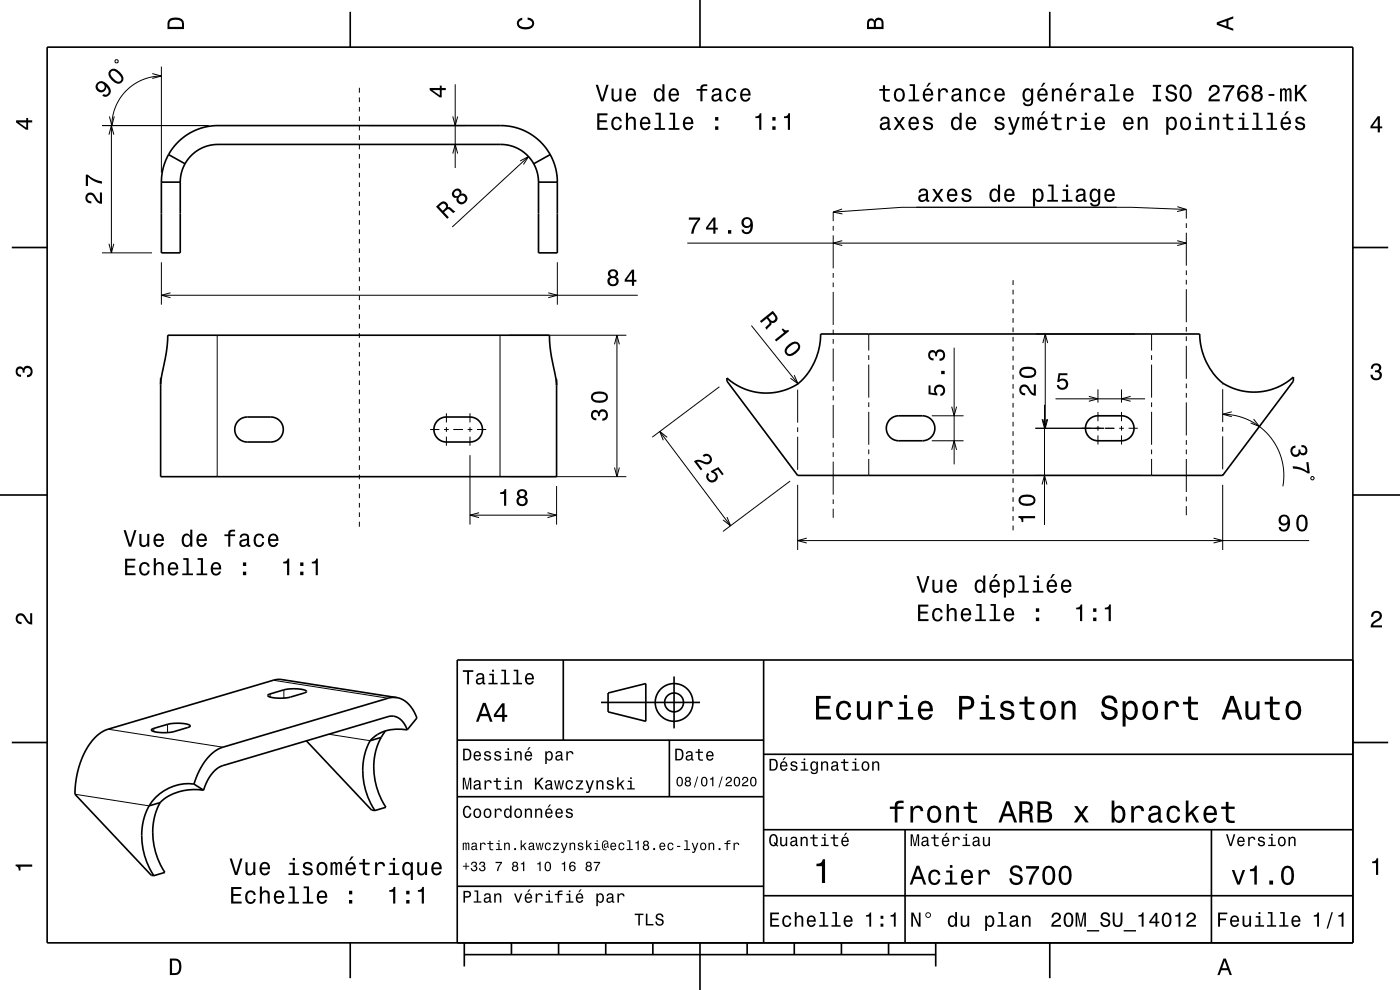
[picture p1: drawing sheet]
<svg xmlns="http://www.w3.org/2000/svg" width="297mm" height="210mm" viewBox="0 0 297 210" stroke-linecap="round" stroke-linejoin="round" font-family="sans-serif">
<g fill="none" stroke="#000" stroke-width=".21">
<path d="M24.4 12.8l.5-.1 .2 .5-.5 .1zM32.3 15.6l1.9 .5-1.9 .5M34.2 16.1a10.5 10.5 0 0 0-10.5 10.5M34.2 14.1v22.5M76.2 18.6v1.1M96.6 17.9v17.7M21.6 26.6h22.6M23.1 28.6l.5-2 .5 2M23.2 24.7l.5 1.9 .5-1.9M23.6 26.6v27M76.2 20.7v1M76.2 22.7v1"/>
<path d="M76.2 24.7v1M76.2 26.7v1M76.2 28.7v1M76.2 30.7v1M76.2 32.7v1M76.2 34.7v1M76.2 36.7v1M76.2 38.7v1M78.2 26.6h20.4M96.1 32.6l.5-2 .5 2M96.1 24.7l.5 1.9 .5-1.9M110.3 34.1l1.8-.9-1.1 1.7"/>
<path d="M112.1 33.2l-16.2 15M21.6 53.6h10.6M23.1 51.7l.5 1.9 .5-1.9M34.2 55.6v9M76.2 40.7v1M76.2 42.7v1M76.2 44.7v1M76.2 46.7v1M76.2 48.7v1M76.2 50.7v1M76.2 52.7v1M76.2 54.7v1"/>
<path d="M76.2 56.7v1M76.2 58.7v1M118.2 55.6v9M145.8 51.6h105.9M176.8 47.9v1M176.8 49.9v7M176.8 57.9v1M176.8 59.9v1M178.6 44.3l-1.8 .7 1.9 .4M178.7 51.1l-1.9 .5 1.9 .5M194.4 44h45.5l11.8 .4v2M214.9 59.4v1.1"/>
<path d="M236.9 44h-45.5l-14.6 1v1.9M249.7 51.1l2 .5-2 .5M249.8 43.8l1.9 .6-2 .5M251.7 47.4v1M251.7 49.4v7M251.7 57.4v1M251.7 59.4v1M34.2 62.6h101.1M36.2 62.1l-2 .5 2 .5M46.1 71.1v30M76.2 60.7v1M76.2 62.7v1"/>
<path d="M76.2 64.7v1M76.2 66.7v1M76.2 68.7v1M76.2 70.7v1M76.2 72.7v1M76.2 74.7v1M76.2 76.7v1M76.2 78.7v1M106.1 71.1v30M108.1 71.1h24.8M116.3 62.1l1.9 .5-1.9 .5M130.4 73l.5-1.9 .5 1.9"/>
<path d="M130.9 71.1v30M159.4 69.1l9.9 12.3M168.5 79.6l.8 1.8-1.6-1.2M176.8 61.9v7M176.8 69.9v1M176.8 71.9v1M176.8 73.9v7M184.3 70.8v3.5M184.3 75.3v1M184.3 77.3v7M202.4 73.8v24.7M214.9 61.5v1"/>
<path d="M214.9 63.5v1M214.9 65.5v1M214.9 67.5v1M214.9 69.5v1M214.9 71.5v1M214.9 73.5v1M214.9 75.5v1M214.9 77.5v1M214.9 79.5v1M219.7 70.8h21.1M221.2 72.8l.5-2 .6 2M221.7 70.8v20"/>
<path d="M244.3 70.8v3.5M244.3 75.3v1M244.3 77.3v7M251.7 61.4v7M251.7 69.4v1M251.7 71.4v1M251.7 73.4v7M76.2 80.7v1M76.2 82.7v1M76.2 84.7v1M76.2 86.7v1M76.2 88.7v1"/>
<path d="M76.2 90.7v1M76.2 92.7v1M76.2 94.7v1M76.2 96.7v1M76.2 98.7v1M91.3 91.1h1.9M94.2 91.1h1M94.7 87.7v1.9M94.7 90.6v1M94.7 92.6v2M96.2 91.1h2M99.2 91.1h1"/>
<path d="M99.7 87.7v1.9M99.7 90.6v1M99.7 92.6v2M99.7 96.6v14.7M101.2 91.1h1.9M130.4 99.2l.5 1.9 .5-1.9M140 91.5l15 20M141.5 92.8l-1.5-1.3 .7 1.9M152.6 82l-14.2 10.7M169.2 81.5v.2M169.2 82.7v7M169.2 90.7v1"/>
<path d="M169.2 92.7v7M176.8 81.9v1M176.8 83.9v1M176.8 85.9v7M176.8 93.9v1M176.8 95.9v1M176.8 97.9v7M184.3 85.3v1M184.3 87.3v7M184.3 95.3v1M184.3 97.3v3.5M197.7 93.5h6.7"/>
<path d="M197.7 88.2h6.7M201.9 95.4l.5-1.9 .5 1.9M201.9 86.3l.5 1.9 .5-1.9M214.9 81.5v1M214.9 83.5v1M214.9 85.5v1M214.9 87.5v1M214.9 89.5v1M214.9 91.5v1M214.9 93.5v1M214.9 95.5v1M214.9 97.5v1"/>
<path d="M214.9 99.5v1M219.6 90.8h14.7M221.1 88.9l.5 1.9 .5-1.9M221.2 88.9l.5 1.9 .6-1.9M221.6 85.8v25.6M223.9 84.6h19M231 84.1l1.9 .5-1.9 .5M232.9 82.6v2.8M232.9 87.4v1.9M232.9 90.3v1M232.9 92.3v2M234.4 90.8h2"/>
<path d="M237.4 90.8h1M237.9 82.6v2.8M237.9 87.4v1.9M237.9 90.3v1M237.9 92.3v2M239.4 90.8h2M239.9 84.1l-2 .5 2 .5M244.3 85.3v1M244.3 87.3v7M244.3 95.3v1M244.3 97.3v3.5M251.7 81.4v1"/>
<path d="M251.7 83.4v1M251.7 85.4v7M251.7 93.4v1M251.7 95.4v1M251.7 97.4v7M259.4 87.9l2.7 .3 2.6 .8 2.6 1.5 2 1.9 1.6 2.5 1 2.6 .5 2.9-.2 2.8M259.4 81.3v.3M259.4 82.6v7M259.4 90.6v1M259.4 92.6v7M261.3 87.4l-1.9 .5 1.9 .5M265.9 88.9l1.3 1.6-1.9-.8"/>
<path d="M76.2 100.7v1M76.2 102.7v1M76.2 104.7v1M76.2 106.7v1M76.2 108.7v1M76.2 110.7v1M99.7 109.3h18.4M101.6 108.8l-1.9 .5 1.9 .5M108.1 101.1h24.8M116.1 108.8l2 .5-2 .5M118.1 103.1v8.2M154.2 109.7l.8 1.8-1.6-1.2"/>
<path d="M167.6 102l-14.2 10.7M169.2 100.7v.1M169.2 102.8v13.9M169.2 114.7h108.5M171.1 114.2l-1.9 .5 1.9 .5M176.8 105.9v1M176.8 107.9v1.9M214.9 101.5v1M214.9 103.5v1M214.9 105.5v1M214.9 107.5v1M214.9 109.5v1"/>
<path d="M214.9 111.5v1M219.6 100.8h22.5M221.1 102.8l.5-2 .5 2M251.7 105.4v1M251.7 107.4v1.9M257.5 114.2l1.9 .5-1.9 .5M259.4 100.6v.2M259.4 102.8v13.9M278.3 101.1l.5 .2-.2 .5-.5-.2zM22.9 154.7l24.4 3.8M32.6 154.5v.7M35.5 153.6v1.8"/>
<path d="M57.3 147.2v.7M58 144.3l24.3 3.8M60.2 146.3v1.8M69.7 155.7l8.8 1.4M15.9 168.5l15.7 2.4"/>
</g>
<g fill="none" stroke="#000" stroke-width=".35">
<path d="M10 10h277v190h-277zM74.3 2.5v7.5M148.5 0v10M222.7 2.5v7.5M34.2 38.6h4M34.2 38.6v15h4v-15M35.8 32.8a12.1 12.1 0 0 0-1.6 5.8M35.8 32.8a12 12 0 0 1 10.4-6.2h60.1a12 12 0 0 1 11.9 12M35.8 32.8l3.5 1.9M39.3 34.7a8.1 8.1 0 0 0-1.1 3.9M39.3 34.7a8 8 0 0 1 6.9-4.1h60a8 8 0 0 1 8 8M114.2 38.6h4"/>
<path d="M114.2 38.6v15h4v-15M116.7 32.8l-3.5 1.9M2.5 52.5h7.5M287 52.5h7.5M116.6 71.1l.3 3.8 1 5.5 .2 1.3M116.6 71.1h-81a56.9 56.9 0 0 1-1.5 9.7v.7M116.6 71.1h.1M174.1 70.8v.1M34.2 80.2h-.1v20.9h84v-20.6h-.1M50.6 89.2a2.66 2.66 0 0 1 1.9-.7h4.9a2.65 2.65 0 0 1 2.7 2.6 2.65 2.65 0 0 1-2.7 2.7h-4.9a2.65 2.65 0 0 1-2.5-1.7 2.65 2.65 0 0 1 .6-2.9zM92.9 89.2a2.66 2.66 0 0 1 1.8-.7h5a2.65 2.65 0 0 1 2.6 2.6 2.65 2.65 0 0 1-2.6 2.7h-5a2.65 2.65 0 0 1-2.5-1.7 2.65 2.65 0 0 1 .7-2.9zM154.2 80.2a12.5 12.5 0 0 0 15 1.3 13.7 13.7 0 0 0 4.9-10.7h80.4a13 13 0 0 0 5.7 11 12.5 12.5 0 0 0 14.2-1.8v.8l-15 20h-90.2l-15-20z"/>
<path d="M188.9 88.9a2.66 2.66 0 0 1 1.8-.7h5a2.65 2.65 0 0 1 2.6 2.6 2.65 2.65 0 0 1-2.6 2.7h-5a2.65 2.65 0 0 1-2.5-1.7 2.65 2.65 0 0 1 .7-2.9zM231.1 88.9a2.66 2.66 0 0 1 1.8-.7h5a2.65 2.65 0 0 1 2.7 2.6 2.65 2.65 0 0 1-2.7 2.7h-5a2.65 2.65 0 0 1-2.4-1.7 2.65 2.65 0 0 1 .6-2.9zM0 105h10M287 105h10M119.5 140v17M162 140v60M287 140h-190v60M2.5 157.5h7.5M32.2 154.7l3.5-1.1 .9-.1a5.5 5.5 0 0 1 3.7 .5l-.5 .3-3.7 1a6.6 6.6 0 0 1-4-.4zM56.9 147.4l4.2-1.2a6.6 6.6 0 0 1 3.9 .4l-.3 .4-4 1a6.6 6.6 0 0 1-3.9-.4zM65 157.2l13.8 14.6 .7 .1M78.5 157.1l2.4-.7-.9 1.9-.5 2a15.1 15.1 0 0 0 2.4 10.9l-2.4 .7"/>
<path d="M78.5 157.1l-.8 1.8-.5 2.1a15.1 15.1 0 0 0 2.3 10.9M81.8 155l-.9 1.4M84.2 148l-1.9 .1-35.6 10.6-1.7 1.1-1.5 1.6-1.3 2.3-1 2.6M84.2 148l-24.4-3.8-1-.1-35.9 10.6-1.7 .9-1.1 .9-.9 1.1-1.7 3.1-1.2 3.7-.4 4.1 16.2 17.2 .5 .1M84.2 148a6 6 0 0 1 4.2 4.3l-2 2.5M86.4 154.8a3.5 3.5 0 0 0-3.9-2.8l-35.2 10.4a7.4 7.4 0 0 0-4.1 5.2M86.4 154.8a8.2 8.2 0 0 0-7.2 1.6l-.7 .7M97 157h65M127.5 149h21M129 147l8-2v8l-8-2zM142 157v12M143 143.5v11"/>
<path d="M287 157.5h7.5M31.6 170.9l-.8 1.9-.5 2a15.2 15.2 0 0 0 2.3 11M34 170.3l-.9 1.8-.5 2a15.1 15.1 0 0 0 2.4 11l-2.4 .7M34 170.3l-2.4 .6M41.2 166.3a9.7 9.7 0 0 0-9.6 4.6M41.2 166.3l2 1.3M43.2 167.6a10.8 10.8 0 0 0-9.2 2.7M43.2 167.6h.1M97 169h65M162 176h125M162 160h125M192 176v24"/>
<path d="M257 176v24M97 188h65M162 190h125M74.3 200v7.5M98.5 202.5h100M98.5 200v5M108.5 200v2.5M118.5 200v2.5M128.5 200v2.5M138.5 200v2.5M148.5 200v10M158.5 200v2.5"/>
<path d="M168.5 200v2.5M178.5 200v2.5M188.5 200v2.5M198.5 200v5M222.7 200v7.5"/>
<circle cx="143" cy="149" r="2"/>
<circle cx="143" cy="149" r="4"/>
</g>
<g fill="#000">
<path d="M36 4a2.18 2.18 0 0 0-.5 2.2h3.5v-1.2a1.43 1.43 0 0 0-1.7-1.3zM36.3 4.4a2.15 2.15 0 0 1 2.2 .3l.1 1h-2.6v-1z" fill-rule="evenodd"/>
<path d="M91.2 18.7v.4l2.1 1.6h.4v-1.6h.9v-.4h-.9v-.5h-.4v.5zM91.7 19.1h1.6v1.1z" fill-rule="evenodd"/>
<path d="M109.9 4.2l.9-.4v.4a.7 .7 0 0 0-.7 .5 .7 .7 0 0 0 .3 .8 1.7 1.7 0 0 0 2.5-.5 .9 .9 0 0 0-1-.8v-.5a1.24 1.24 0 0 1 1.4 1.1 1.24 1.24 0 0 1-1 1.4 2.22 2.22 0 0 1-2.5-.7l-.2-.5z" fill-rule="evenodd"/>
<path d="M126.4 18l1.1 3.5h.5l1.1-3.5h-.5l-.8 3-.9-3zM129.7 18.8v1.8a.89 .89 0 0 0 .7 1 .89 .89 0 0 0 1-.5v.4h.4v-2.7h-.4v1.5a.65 .65 0 0 1-.4 .8 .65 .65 0 0 1-.8-.3v-2zM133 19.1a1.54 1.54 0 0 0 .8 2.5 1.06 1.06 0 0 0 1.1-.9h-.4l-.3 .4-.3 .1a.76 .76 0 0 1-.7-.9h1.7a1.16 1.16 0 0 0-.4-1.4 1.16 1.16 0 0 0-1.5 .2zM133.4 19.3a.66 .66 0 0 1 .8-.1 .66 .66 0 0 1 .3 .7h-1.3zM139 19.1a1.57 1.57 0 0 0 .7 2.5l.5-.1 .3-.4v.4h.5v-3.6h-.5v1.3a.89 .89 0 0 0-1.5-.1zM139.3 19.4a.62 .62 0 0 1 .7-.3 .62 .62 0 0 1 .5 .6 1.12 1.12 0 0 1-.7 1.5 1.19 1.19 0 0 1-.5-1.8zM142.1 19.1a1.54 1.54 0 0 0 .8 2.5 1.06 1.06 0 0 0 1.1-.9h-.4l-.2 .4-.4 .1a.76 .76 0 0 1-.7-.9h1.8a1.16 1.16 0 0 0-.5-1.4 1.16 1.16 0 0 0-1.5 .2zM142.5 19.3a.66 .66 0 0 1 .8-.1 .66 .66 0 0 1 .3 .7h-1.3zM147.8 18.9v.4h.8v2.2h.4v-2.2h1v-.4h-1a.5 .5 0 0 1 .7-.6h.3v-.4a1.04 1.04 0 0 0-1.4 .7v.3zM151.3 18.9l-.3 .7h.4a.55 .55 0 0 1 .7-.6 .55 .55 0 0 1 .4 .8l-.2 .1a1 1 0 0 0-1.1 .2 1 1 0 0 0-.2 1 .94 .94 0 0 0 1.6 0l.1 .3 .6 .1v-.3l-.3-.1v-1.6a1.02 1.02 0 0 0-.7-.8 1.02 1.02 0 0 0-1 .2zM151.5 20.4l1.1-.3a.77 .77 0 0 1-.2 .9 .77 .77 0 0 1-.9 .1zM154.3 19.1a1.53 1.53 0 0 0 .8 2.5 1.07 1.07 0 0 0 1.1-1.1h-.4a.67 .67 0 0 1-.6 .7 .67 .67 0 0 1-.8-.6 1.11 1.11 0 0 1 .7-1.5 .6 .6 0 0 1 .7 .6h.4a1.09 1.09 0 0 0-.8-1 1.09 1.09 0 0 0-1.1 .4zM157.3 19.1a1.54 1.54 0 0 0 .8 2.5 1.06 1.06 0 0 0 1.1-.9h-.4l-.3 .4-.3 .1a.76 .76 0 0 1-.7-.9h1.7a1.16 1.16 0 0 0-.5-1.4 1.16 1.16 0 0 0-1.4 .2zM157.7 19.3a.66 .66 0 0 1 .7-.1 .66 .66 0 0 1 .4 .7h-1.3z" fill-rule="evenodd"/>
<path d="M184.2 4.2l-.3 .7v1.3h3.5v-1.3a.98 .98 0 0 0-.7-1.1 .98 .98 0 0 0-1.2 .6 .84 .84 0 0 0-1.3-.2zM184.5 4.5a.54 .54 0 0 1 .6-.1 .54 .54 0 0 1 .3 .6v.7h-1zM185.9 4.4a.62 .62 0 0 1 .8-.1 .62 .62 0 0 1 .3 .6v.8h-1.2z" fill-rule="evenodd"/>
<path d="M187.3 18.1v.8h-.8v.4h.8v1.8a1.04 1.04 0 0 0 1.5 .5v-.4a.68 .68 0 0 1-1-.4v-1.5h1v-.4h-1v-.8zM189.9 19.1a1.53 1.53 0 0 0 .9 2.5 1.48 1.48 0 0 0 1.2-1.5 1.48 1.48 0 0 0-1.2-1.4l-.5 .1zM190.3 19.4a.67 .67 0 0 1 .7-.3 .67 .67 0 0 1 .5 .6 1.11 1.11 0 0 1-.7 1.5 1.17 1.17 0 0 1-.5-1.8zM193 17.9v.3h.7v2.9h-.9v.4h2.2v-.4h-.9v-3.2zM197 17.6l-.5 .8h.3l.7-.8zM196.1 19.1a1.54 1.54 0 0 0 .7 2.5 1.06 1.06 0 0 0 1.1-.9h-.4l-.2 .4-.4 .1a.76 .76 0 0 1-.7-.9h1.8a1.16 1.16 0 0 0-.5-1.4 1.16 1.16 0 0 0-1.4 .2zM196.4 19.3a.66 .66 0 0 1 .8-.1 .66 .66 0 0 1 .3 .7h-1.3zM199 18.8v2.7h.5v-1.6a.66 .66 0 0 1 .3-.7 .66 .66 0 0 1 .9 .2v.2h.4a.89 .89 0 0 0-.7-.9 .89 .89 0 0 0-1 .5v-.4zM202.2 18.9l-.3 .7h.4a.55 .55 0 0 1 .7-.6 .55 .55 0 0 1 .4 .8l-.2 .1a1 1 0 0 0-1.1 .2 1 1 0 0 0-.2 1 .94 .94 0 0 0 1.6 0l.1 .3 .6 .1v-.3l-.3-.1v-1.6a1.02 1.02 0 0 0-.7-.8 1.02 1.02 0 0 0-1 .2zM202.4 20.4l1.1-.3a.77 .77 0 0 1-.2 .9 .77 .77 0 0 1-.9 .1zM204.9 18.8v2.7h.5v-1.6a.63 .63 0 0 1 .4-.7 .63 .63 0 0 1 .8 .3v2h.4v-1.8a.89 .89 0 0 0-.6-1 .89 .89 0 0 0-1 .5v-.4zM208.2 19.1a1.53 1.53 0 0 0 .8 2.5 1.06 1.06 0 0 0 1.1-1.1h-.4a.67 .67 0 0 1-.6 .7 .67 .67 0 0 1-.7-.6 1.11 1.11 0 0 1 .6-1.5 .6 .6 0 0 1 .7 .6h.4a1.09 1.09 0 0 0-.7-1 1.09 1.09 0 0 0-1.2 .4zM211.2 19.1a1.54 1.54 0 0 0 .8 2.5 1.06 1.06 0 0 0 1.1-.9h-.4l-.2 .4-.4 .1a.76 .76 0 0 1-.7-.9h1.8a1.16 1.16 0 0 0-.5-1.4 1.16 1.16 0 0 0-1.5 .2zM211.6 19.3a.66 .66 0 0 1 .8-.1 .66 .66 0 0 1 .3 .7h-1.3zM217.2 19.1a1.57 1.57 0 0 0 .8 2.5l.4-.1 .4-.4a.73 .73 0 0 1-.4 1 .73 .73 0 0 1-.9-.4h-.5a1.1 1.1 0 0 0 1.3 .9 1.1 1.1 0 0 0 .9-1.2v-2.6h-.4v.4l-.4-.4a.89 .89 0 0 0-1.2 .3zM217.5 19.4a.63 .63 0 0 1 .7-.3 .63 .63 0 0 1 .5 .6 1.11 1.11 0 0 1-.7 1.5 1.19 1.19 0 0 1-.5-1.8zM221.3 17.6l-.5 .8h.3l.7-.8zM220.3 19.1a1.54 1.54 0 0 0 .8 2.5 1.05 1.05 0 0 0 1.1-.9h-.4l-.2 .4-.4 .1a.76 .76 0 0 1-.7-.9h1.8a1.16 1.16 0 0 0-.5-1.4 1.16 1.16 0 0 0-1.5 .2zM220.7 19.3a.66 .66 0 0 1 .8-.1 .66 .66 0 0 1 .3 .7h-1.3zM223.1 18.8v2.7h.5v-1.6a.64 .64 0 0 1 .4-.7 .64 .64 0 0 1 .8 .3v2h.4v-1.8a.89 .89 0 0 0-.6-1 .89 .89 0 0 0-1 .5v-.4zM227.4 17.6l-.5 .8h.3l.7-.8zM226.4 19.1a1.54 1.54 0 0 0 .8 2.5 1.06 1.06 0 0 0 1.1-.9h-.4l-.3 .4-.3 .1a.76 .76 0 0 1-.7-.9h1.7a1.16 1.16 0 0 0-.4-1.4 1.16 1.16 0 0 0-1.5 .2zM226.8 19.3a.66 .66 0 0 1 .8-.1 .66 .66 0 0 1 .3 .7h-1.3zM229.4 18.8v2.7h.4v-1.6a.66 .66 0 0 1 .4-.7 .66 .66 0 0 1 .8 .2l.1 .2h.4a.89 .89 0 0 0-.7-.9 .89 .89 0 0 0-1 .5v-.4zM232.5 18.9l-.2 .7h.4a.55 .55 0 0 1 .7-.6 .55 .55 0 0 1 .3 .8l-.2 .1a1 1 0 0 0-1 .2 1 1 0 0 0-.3 1 .94 .94 0 0 0 1.7 0l.1 .3 .5 .1v-.3l-.2-.1v-1.6a1.02 1.02 0 0 0-.7-.8 1.02 1.02 0 0 0-1.1 .2zM232.7 20.4l1.1-.3a.77 .77 0 0 1-.2 .9 .77 .77 0 0 1-.9 .1zM235.5 17.9v.3h.7v2.9h-.9v.4h2.2v-.4h-.9v-3.2zM238.6 19.1a1.54 1.54 0 0 0 .8 2.5 1.06 1.06 0 0 0 1-.9h-.4l-.2 .4-.4 .1a.76 .76 0 0 1-.7-.9h1.8a1.16 1.16 0 0 0-.5-1.4 1.16 1.16 0 0 0-1.4 .2zM238.9 19.3a.66 .66 0 0 1 .8-.1 .66 .66 0 0 1 .3 .7h-1.3zM244.6 18v.4h.6v2.7h-.6v.4h1.7v-.4h-.6v-2.7h.6v-.4zM247.6 18.2a.96 .96 0 0 0-.2 1.1 .96 .96 0 0 0 .9 .6 .77 .77 0 0 1 .9 .9 .83 .83 0 0 1-.9 .3 .83 .83 0 0 1-.6-.8h-.5a1.21 1.21 0 0 0 1.5 1.3 1.21 1.21 0 0 0 .7-1.8l-1.2-.4a.58 .58 0 0 1-.3-.8 .58 .58 0 0 1 .8-.2l.3 .1 .2 .5h.4a1.16 1.16 0 0 0-.7-1.1 1.16 1.16 0 0 0-1.3 .3zM250.6 18.4a2.53 2.53 0 0 0 .4 3.1 1.21 1.21 0 0 0 1.7-1 1.94 1.94 0 0 0-.9-2.6l-.8 .1zM251.2 18.4l.3-.1a1.7 1.7 0 0 1 .3 2.8l-.3 .1a1.69 1.69 0 0 1-.3-2.8zM256.8 18.3l-.4 .9h.5a.71 .71 0 0 1 .5-.8 .71 .71 0 0 1 .9 .5 .71 .71 0 0 1-.5 .9 1.81 1.81 0 0 0-1.4 1.7h2.4v-.4h-1.9a2.23 2.23 0 0 1 1.4-1.2 1.13 1.13 0 0 0 .1-1.7 1.13 1.13 0 0 0-1.6 .1zM259.4 18.1v.4h2a5.2 5.2 0 0 0-1.5 3h.5a5.3 5.3 0 0 1 1.4-3v-.4zM263 18.3l-.5 .8a1.75 1.75 0 0 0 1.2 2.5 1.15 1.15 0 0 0 1.1-1.6 1.15 1.15 0 0 0-1.9-.4 1.03 1.03 0 0 1 .9-1.2 .58 .58 0 0 1 .6 .5h.5a1.12 1.12 0 0 0-.8-.9 1.12 1.12 0 0 0-1.1 .3zM262.9 20.4a.75 .75 0 0 1 1.5 0 .75 .75 0 0 1-1.5 0zM265.9 18.2a.83 .83 0 0 0 .2 1.4 1.11 1.11 0 0 0-.5 1.6 1.11 1.11 0 0 0 1.6 .3 1.03 1.03 0 0 0 .7-.9 1.03 1.03 0 0 0-.6-1 .89 .89 0 0 0 .4-1.1 .89 .89 0 0 0-1-.5zM266 20.5a.71 .71 0 0 1 1.4 0 .71 .71 0 0 1-1.4 0zM266.1 18.9a.6 .6 0 0 1 1.2 0 .6 .6 0 0 1-1.2 0zM269.1 19.9v.4h1.2v-.4zM271.5 18.8v2.7h.5v-2.1l.2-.3h.2l.2 .3v2.1h.4v-2.1l.3-.3 .2 .1 .1 .4v1.9h.4v-1.9a.69 .69 0 0 0-.5-.9l-.6 .4-.2-.3-.3-.1-.5 .4v-.3zM274.7 18v3.5h.5v-1.3l.4-.4 1.2 1.7h.5l-1.4-2 1.4-1.5h-.6l-1.5 1.6v-1.6z" fill-rule="evenodd"/>
<path d="M258.1 4.7v.6l3.5 1.2v-.4l-1-.4v-1.4l1-.4v-.4zM258.6 5l1.6-.5v1z" fill-rule="evenodd"/>
<path d="M3.4 25.5v.5l2.1 1.5h.5v-1.5h.8v-.5h-.8v-.5h-.4v.5zM4 26h1.6v1.1z" fill-rule="evenodd"/>
<path d="M20.6 17.6a1.15 1.15 0 0 0 .3 1.9 1.15 1.15 0 0 0 1.7-1.1 1.03 1.03 0 0 1 .3 1.5 .56 .56 0 0 1-.9 0l-.3 .4a1.18 1.18 0 0 0 1.5-.2 1.18 1.18 0 0 0 0-1.6 1.76 1.76 0 0 0-2.6-.9zM20.7 18.3a.75 .75 0 0 1 1.5 0 .75 .75 0 0 1-1.5 0zM23.3 14.9a1.43 1.43 0 0 0 .4 2.1 1.42 1.42 0 0 0 2.2 .4 1.42 1.42 0 0 0-.4-2.1 1.51 1.51 0 0 0-2.2-.4zM23.6 15.2l.3-.2a2.37 2.37 0 0 1 1.9 1.9l-.5 .4a2.37 2.37 0 0 1-1.9-1.8z" fill-rule="evenodd"/>
<path d="M126.7 24v3.5h2.2v-.4h-1.7v-1.2h1.5v-.4h-1.5v-1h1.7v-.5zM130 25.1a1.53 1.53 0 0 0 .8 2.5 1.05 1.05 0 0 0 1.1-1h-.4a.67 .67 0 0 1-.6 .6 .67 .67 0 0 1-.7-.6 1.11 1.11 0 0 1 .6-1.5 .6 .6 0 0 1 .7 .6h.4a1.09 1.09 0 0 0-.8-.9 1.09 1.09 0 0 0-1.1 .3zM132.8 23.9v3.6h.4v-1.5a.63 .63 0 0 1 .4-.8 .63 .63 0 0 1 .8 .3v2h.5v-1.7a.88 .88 0 0 0-.6-1 .88 .88 0 0 0-1.1 .4v-1.3zM136.1 25.1a1.54 1.54 0 0 0 .7 2.5 1.06 1.06 0 0 0 1.1-.8h-.4l-.2 .3-.4 .1a.76 .76 0 0 1-.7-.9h1.8a1.16 1.16 0 0 0-.5-1.4 1.16 1.16 0 0 0-1.4 .2zM136.4 25.3a.66 .66 0 0 1 .8-.1 .66 .66 0 0 1 .3 .7h-1.3zM139 23.9v.4h.7v2.9h-.9v.3h2.3v-.3h-.9v-3.3zM142.1 23.9v.4h.7v2.9h-.9v.3h2.2v-.3h-.9v-3.3zM145.2 25.1a1.54 1.54 0 0 0 .8 2.5 1.06 1.06 0 0 0 1-.8h-.4l-.2 .3-.4 .1a.76 .76 0 0 1-.7-.9h1.8a1.16 1.16 0 0 0-.5-1.4 1.16 1.16 0 0 0-1.4 .2zM145.5 25.3a.66 .66 0 0 1 .8-.1 .66 .66 0 0 1 .3 .7h-1.3zM151.7 26.8v.7h.7v-.7zM151.7 24.8v.8h.7v-.8z" fill-rule="evenodd"/>
<path d="M160.2 24.7v.4h.9v2.4h.4v-3.5h-.3a.77 .77 0 0 1-1 .7zM163.8 26.8v.7h.7v-.7zM163.8 24.8v.8h.7v-.8zM166.3 24.7v.4h.8v2.4h.5v-3.5h-.4a.77 .77 0 0 1-.9 .7z" fill-rule="evenodd"/>
<path d="M187 25l-.3 .6h.4a.55 .55 0 0 1 .7-.5 .55 .55 0 0 1 .4 .8h-.2a1.14 1.14 0 0 0-1.4 .9 .73 .73 0 0 0 .8 .8l.5-.1 .4-.3 .1 .3 .6 .1v-.4h-.3v-1.6a1.02 1.02 0 0 0-.7-.9 1.02 1.02 0 0 0-1 .3zM187.2 26.5l1.1-.3a.77 .77 0 0 1-.2 .8 .77 .77 0 0 1-.9 .1zM189.6 24.8l.9 1.3-.9 1.4h.5l.7-1 .7 1h.5l-.9-1.4 .9-1.3h-.6l-.6 1-.7-1zM193 25.1a1.54 1.54 0 0 0 .8 2.5 1.06 1.06 0 0 0 1.1-.8h-.4l-.3 .3-.3 .1a.76 .76 0 0 1-.7-.9h1.7a1.16 1.16 0 0 0-.4-1.4 1.16 1.16 0 0 0-1.5 .2zM193.4 25.3a.66 .66 0 0 1 .8-.1 .66 .66 0 0 1 .3 .7h-1.3zM196.1 25a.76 .76 0 0 0-.2 .8 .76 .76 0 0 0 .7 .5l.9 .3a.63 .63 0 0 1-.6 .7 .63 .63 0 0 1-.7-.6h-.4a1.07 1.07 0 0 0 1.2 .9 1.07 1.07 0 0 0 .9-1.2l-.4-.3-1.1-.4a.54 .54 0 0 1 .4-.6 .54 .54 0 0 1 .6 .5h.5a1.03 1.03 0 0 0-.7-.9 1.03 1.03 0 0 0-1.1 .3zM202 25.1a1.58 1.58 0 0 0 .8 2.5l.4-.1 .4-.4v.4h.4v-3.6h-.4v1.3a.89 .89 0 0 0-1.6-.1zM202.4 25.4a.62 .62 0 0 1 .7-.2 .62 .62 0 0 1 .4 .5 1.12 1.12 0 0 1-.6 1.5 1.19 1.19 0 0 1-.5-1.8zM205.2 25.1a1.54 1.54 0 0 0 .8 2.5 1.05 1.05 0 0 0 1-.8h-.4l-.2 .3-.4 .1a.76 .76 0 0 1-.7-.9h1.8a1.16 1.16 0 0 0-.5-1.4 1.16 1.16 0 0 0-1.4 .2zM205.5 25.3a.66 .66 0 0 1 .8-.1 .66 .66 0 0 1 .3 .7h-1.3zM211.3 25a.76 .76 0 0 0-.2 .8 .76 .76 0 0 0 .7 .5l.9 .3a.63 .63 0 0 1-.6 .7 .63 .63 0 0 1-.7-.6h-.4a1.07 1.07 0 0 0 1.2 .9 1.07 1.07 0 0 0 .9-1.2l-.4-.3-1.1-.4a.54 .54 0 0 1 .4-.6 .54 .54 0 0 1 .6 .5h.5a1.03 1.03 0 0 0-.7-.9 1.03 1.03 0 0 0-1.1 .3zM213.8 24.8l1.1 2.9-.3 .4h-.6v.5a.89 .89 0 0 0 1.2-.7l1.1-3.1h-.4l-.8 2.3-.8-2.3zM216.9 24.8v2.7h.4v-2l.2-.4h.3l.1 .3v2.1h.4v-2l.4-.4 .2 .1v.4v1.9h.4v-1.8a.69 .69 0 0 0-.5-1l-.5 .4-.2-.3-.3-.1-.5 .4v-.3zM221.3 23.6l-.5 .9h.3l.7-.9zM220.3 25.1a1.54 1.54 0 0 0 .8 2.5 1.05 1.05 0 0 0 1.1-.8h-.4l-.2 .3-.4 .1a.76 .76 0 0 1-.7-.9h1.8a1.16 1.16 0 0 0-.5-1.4 1.16 1.16 0 0 0-1.5 .2zM220.7 25.3a.66 .66 0 0 1 .8-.1 .66 .66 0 0 1 .3 .7h-1.3zM223.7 24.1v.8h-.7v.4h.7l.1 1.8a1.05 1.05 0 0 0 1.4 .5v-.4a.69 .69 0 0 1-1-.3v-1.6h1v-.4h-1v-.8zM226.3 24.8v2.7h.5v-1.5a.67 .67 0 0 1 .4-.8 .67 .67 0 0 1 .8 .2v.3h.5a.89 .89 0 0 0-.7-.9 .89 .89 0 0 0-1 .5v-.5zM229.4 24.9v.4h.7v1.9h-.9v.3h2.3v-.3h-.9v-2.3zM230.1 23.9v.5h.5v-.5zM232.5 25.1a1.54 1.54 0 0 0 .8 2.5 1.06 1.06 0 0 0 1.1-.8h-.5l-.2 .3-.4 .1a.76 .76 0 0 1-.7-.9h1.8a1.16 1.16 0 0 0-.5-1.4 1.16 1.16 0 0 0-1.4 .2zM232.8 25.3a.66 .66 0 0 1 .8-.1 .66 .66 0 0 1 .4 .7h-1.4zM238.6 25.1a1.54 1.54 0 0 0 .8 2.5 1.06 1.06 0 0 0 1-.8h-.4l-.2 .3-.4 .1a.76 .76 0 0 1-.7-.9h1.8a1.16 1.16 0 0 0-.5-1.4 1.16 1.16 0 0 0-1.4 .2zM238.9 25.3a.66 .66 0 0 1 .8-.1 .66 .66 0 0 1 .3 .7h-1.3zM241.4 24.8v2.7h.4v-1.5a.63 .63 0 0 1 .4-.8 .63 .63 0 0 1 .8 .3v2h.5v-1.7a.89 .89 0 0 0-.7-1 .89 .89 0 0 0-1 .4v-.4zM247.4 24.8v3.8h.5v-1.5a.93 .93 0 0 0 .9 .5 .93 .93 0 0 0 .8-.8 1.5 1.5 0 0 0-1-2.1l-.4 .2-.3 .4v-.5zM248 25.4a.63 .63 0 0 1 .7-.2 .63 .63 0 0 1 .5 .5 1.13 1.13 0 0 1-.6 1.5 1.18 1.18 0 0 1-.6-1.8zM250.7 25.1a1.53 1.53 0 0 0 .8 2.5 1.48 1.48 0 0 0 1.2-1.4 1.48 1.48 0 0 0-1.2-1.5l-.5 .1zM251 25.4a.67 .67 0 0 1 .7-.2 .67 .67 0 0 1 .5 .5 1.11 1.11 0 0 1-.7 1.5 1.17 1.17 0 0 1-.5-1.8zM253.7 24.9v.4h.7v1.9h-.9v.3h2.3v-.3h-.9v-2.3zM254.4 23.9v.5h.5v-.5zM256.5 24.8v2.7h.5v-1.5a.64 .64 0 0 1 .4-.8 .64 .64 0 0 1 .8 .3v2h.4v-1.7a.89 .89 0 0 0-.6-1 .89 .89 0 0 0-1 .4v-.4zM260.2 24.1v.8h-.8v.4h.8v1.8a1.05 1.05 0 0 0 1.4 .5v-.4a.68 .68 0 0 1-1-.3v-1.6h1v-.4h-1v-.8zM262.8 24.9v.4h.7v1.9h-.9v.3h2.3v-.3h-.9v-2.3zM263.5 23.9v.5h.5v-.5zM265.8 23.9v.4h.7v2.9h-.9v.3h2.3v-.3h-.9v-3.3zM268.9 23.9v.4h.7v2.9h-.9v.3h2.2v-.3h-.9v-3.3zM272.9 23.6l-.5 .9h.3l.7-.9zM272 25.1a1.54 1.54 0 0 0 .8 2.5 1.06 1.06 0 0 0 1-.8h-.4l-.2 .3-.4 .1a.76 .76 0 0 1-.7-.9h1.8a1.16 1.16 0 0 0-.5-1.4 1.16 1.16 0 0 0-1.4 .2zM272.3 25.3a.66 .66 0 0 1 .8-.1 .66 .66 0 0 1 .3 .7h-1.3zM275 25a.76 .76 0 0 0-.2 .8 .76 .76 0 0 0 .7 .5l.9 .3a.63 .63 0 0 1-.6 .7 .63 .63 0 0 1-.6-.6h-.5a1.07 1.07 0 0 0 1.2 .9 1.07 1.07 0 0 0 .9-1.2l-.4-.3-1.1-.4a.53 .53 0 0 1 .5-.6 .53 .53 0 0 1 .6 .5h.4a1.03 1.03 0 0 0-.7-.9 1.03 1.03 0 0 0-1.1 .3z" fill-rule="evenodd"/>
<path d="M292.3 24.7l-1.6 2.1v.4h1.6v.9h.4v-.9h.5v-.4h-.5v-2.1zM292.3 25.2v1.6h-1.1z" fill-rule="evenodd"/>
<path d="M18.4 41.2a1.2 1.2 0 0 0-.2 1.3 1.2 1.2 0 0 0 1.2 .7v-.5a.71 .71 0 0 1-.9-.5 .71 .71 0 0 1 .5-.9 .71 .71 0 0 1 .9 .5 1.8 1.8 0 0 0 1.7 1.4v-2.4h-.4v1.9a2.23 2.23 0 0 1-1.2-1.4 1.11 1.11 0 0 0-1.6-.1zM18.2 37v2.5h.5v-2a5.2 5.2 0 0 0 2.9 1.5v-.5a5.3 5.3 0 0 1-3-1.5z" fill-rule="evenodd"/>
<path d="M92.5 43.8l2.4 2.6 .3-.3-1-1.1a.84 .84 0 0 1 1.3-.4l.7 .6 .4-.4-1.2-.9-.4 .1a.97 .97 0 0 0-.5-1.1 .97 .97 0 0 0-1.1 .1zM93.1 43.8a1.09 1.09 0 0 1 1.1-.6 .6 .6 0 0 1 .4 .6 .6 .6 0 0 1-.3 .5l-.4 .4z" fill-rule="evenodd"/>
<path d="M96.3 40.3a.89 .89 0 0 0-.4 1.1 .89 .89 0 0 0 1 .6 1.11 1.11 0 0 0 .8 1.4 1.11 1.11 0 0 0 1.3-.8 1.03 1.03 0 0 0-.1-1.2 1.03 1.03 0 0 0-1.1-.3 .88 .88 0 0 0-.4-1.1 .88 .88 0 0 0-1.1 .3zM97.3 42.2a.71 .71 0 0 1 1.4 0 .71 .71 0 0 1-1.4 0zM96.3 41a.6 .6 0 0 1 1.2 0 .6 .6 0 0 1-1.2 0z" fill-rule="evenodd"/>
<path d="M129.3 57.4a.83 .83 0 0 0 .1 1.3 1.11 1.11 0 0 0-.4 1.6 1.11 1.11 0 0 0 1.6 .3 1.03 1.03 0 0 0 .7-.9 1.03 1.03 0 0 0-.6-1 .88 .88 0 0 0 .4-1 .88 .88 0 0 0-1.1-.6zM129.3 59.7a.71 .71 0 0 1 1.4 0 .71 .71 0 0 1-1.4 0zM129.4 58.1a.6 .6 0 0 1 1.2 0 .6 .6 0 0 1-1.2 0zM134.1 57.2l-1.6 2.1v.5h1.6v.8h.4v-.8h.5v-.4h-.5v-2.2zM134.1 57.8v1.6h-1.2z" fill-rule="evenodd"/>
<path d="M146.1 46.1v.5h1.9a5.2 5.2 0 0 0-1.4 3h.5a5.3 5.3 0 0 1 1.4-3v-.5zM151.3 46.1l-1.5 2.2v.4h1.5v.9h.5v-.9h.5v-.4h-.5v-2.2zM151.3 46.7v1.6h-1.1zM154.4 48.8v.8h.7v-.8zM157.6 46.4a1.15 1.15 0 0 0 0 1.6 1.15 1.15 0 0 0 1.6 0 1.02 1.02 0 0 1-.8 1.3 .56 .56 0 0 1-.6-.6h-.5a1.18 1.18 0 0 0 1.2 1 1.18 1.18 0 0 0 1.1-1.2 1.76 1.76 0 0 0-1.1-2.5zM157.8 47.2a.75 .75 0 0 1 1.5 0 .75 .75 0 0 1-1.5 0z" fill-rule="evenodd"/>
<path d="M195.2 40.2l-.3 .7h.4a.55 .55 0 0 1 .7-.6 .55 .55 0 0 1 .3 .8l-.2 .1a.98 .98 0 0 0-1.1 .3 .98 .98 0 0 0 0 1.2 1.06 1.06 0 0 0 1.5-.3l.1 .3 .5 .1v-.4h-.2v-1.6a1.02 1.02 0 0 0-1.7-.6zM195.3 41.7l1.1-.3a.77 .77 0 0 1-.2 .9 .77 .77 0 0 1-.9 .1l-.1-.4zM197.8 40.1l.9 1.3-1 1.4h.5l.7-1.1 .7 1.1h.6l-1-1.4 .9-1.3h-.5l-.7 1-.6-1zM201.2 40.4a1.54 1.54 0 0 0 .8 2.5 1.06 1.06 0 0 0 1.1-.9h-.5l-.2 .4-.4 .1a.76 .76 0 0 1-.7-.9h1.8a1.16 1.16 0 0 0-.5-1.4 1.16 1.16 0 0 0-1.4 .2zM201.5 40.6a.66 .66 0 0 1 .8-.2 .66 .66 0 0 1 .3 .8h-1.3zM204.3 40.2a.76 .76 0 0 0-.3 .8 .76 .76 0 0 0 .8 .5l.8 .4a.63 .63 0 0 1-.6 .6 .63 .63 0 0 1-.6-.6h-.5a1.07 1.07 0 0 0 1.2 1 1.07 1.07 0 0 0 1-1.2l-.5-.4-1-.3a.54 .54 0 0 1 .4-.7 .54 .54 0 0 1 .6 .5h.4a1.03 1.03 0 0 0-.7-.9 1.03 1.03 0 0 0-1 .3zM210.2 40.4a1.57 1.57 0 0 0 .7 2.5l.5-.2 .3-.3v.4h.5v-3.6h-.5v1.3a.89 .89 0 0 0-1.5-.1zM210.5 40.6a.62 .62 0 0 1 .7-.2 .62 .62 0 0 1 .5 .6 1.12 1.12 0 0 1-.7 1.5 1.19 1.19 0 0 1-.5-1.9zM213.3 40.4a1.54 1.54 0 0 0 .8 2.5 1.06 1.06 0 0 0 1.1-.9h-.4l-.3 .4-.3 .1a.76 .76 0 0 1-.7-.9h1.8a1.16 1.16 0 0 0-.5-1.4 1.16 1.16 0 0 0-1.5 .2zM213.7 40.6a.66 .66 0 0 1 .8-.2 .66 .66 0 0 1 .3 .8h-1.3zM219.1 40.1v3.7h.5v-1.4a.93 .93 0 0 0 1 .5 .93 .93 0 0 0 .7-.9 1.5 1.5 0 0 0-.9-2l-.5 .1-.3 .4v-.4zM219.8 40.6a.63 .63 0 0 1 .7-.2 .63 .63 0 0 1 .4 .6 1.13 1.13 0 0 1-.6 1.5 1.18 1.18 0 0 1-.5-1.9zM222.4 39.2v.3h.7v2.9h-.9v.4h2.2v-.4h-.9v-3.2zM225.4 40.2v.3h.7v1.9h-.9v.4h2.3v-.4h-.9v-2.2zM226.1 39.2v.5h.5v-.5zM228.6 40.2l-.3 .7h.4a.55 .55 0 0 1 .7-.6 .55 .55 0 0 1 .3 .8l-.2 .1a.98 .98 0 0 0-1.1 .3 .98 .98 0 0 0 0 1.2 1.06 1.06 0 0 0 1.5-.3l.1 .3 .5 .1v-.4h-.2v-1.6a1.02 1.02 0 0 0-1.7-.6zM228.7 41.7l1.1-.3a.77 .77 0 0 1-.2 .9 .77 .77 0 0 1-.9 .1l-.1-.4zM231.4 40.4a1.57 1.57 0 0 0 .8 2.5l.4-.2 .4-.3a.73 .73 0 0 1-.3 1 .73 .73 0 0 1-1-.4h-.4a1.1 1.1 0 0 0 1.2 .9 1.1 1.1 0 0 0 .9-1.2v-2.6h-.4v.4l-.4-.4a.9 .9 0 0 0-1.2 .3zM231.8 40.6a.63 .63 0 0 1 .7-.2 .63 .63 0 0 1 .4 .6 1.11 1.11 0 0 1-.6 1.5 1.19 1.19 0 0 1-.5-1.9zM234.6 40.4a1.54 1.54 0 0 0 .8 2.5 1.06 1.06 0 0 0 1.1-.9h-.5l-.2 .4-.4 .1a.76 .76 0 0 1-.7-.9h1.8a1.16 1.16 0 0 0-.5-1.4 1.16 1.16 0 0 0-1.4 .2zM234.9 40.6a.66 .66 0 0 1 .8-.2 .66 .66 0 0 1 .3 .8h-1.3z" fill-rule="evenodd"/>
<path d="M161.2 68.1l.3 .4 1.2-.9a1.08 1.08 0 0 1 .5 1l-.9 .9 .4 .4 1-1.1v-.4a.97 .97 0 0 0 1.1-.4 .97 .97 0 0 0-.1-1.2l-.8-.9zM163 67.3l.9-.7a1.08 1.08 0 0 1 .5 1.1 .6 .6 0 0 1-.5 .4 .6 .6 0 0 1-.6-.4z" fill-rule="evenodd"/>
<path d="M165.8 69.9l.5 .6-1.9 1.6 .3 .3 2.7-2.2-.2-.2a.77 .77 0 0 1-1.1-.3zM166.8 73.6a1.14 1.14 0 0 0-.1 1.5 1.14 1.14 0 0 0 1.5 .3 2.31 2.31 0 0 0 1.6-2.1 1.14 1.14 0 0 0-1.8-.7zM167.2 73.8a2.17 2.17 0 0 1 1.7-.9l.4 .5a2.38 2.38 0 0 1-2 1.7l-.4-.5z" fill-rule="evenodd"/>
<path d="M291.1 77.4a1.08 1.08 0 0 1 1.4-.2 1.08 1.08 0 0 1 .4 1.2l-.3 .3a1.06 1.06 0 0 1 .5 1.3 1.06 1.06 0 0 1-1.2 .7 1.1 1.1 0 0 1-1.2-1.2h.5a.71 .71 0 0 0 1 .8 .71 .71 0 0 0 .1-1.3h-.6v-.4a.61 .61 0 0 0 .8-.3 .61 .61 0 0 0-.2-.8 .61 .61 0 0 0-.9 .2l-.1 .5h-.5z" fill-rule="evenodd"/>
<path d="M3.6 78a.86 .86 0 0 1 1.4 .2 1.06 1.06 0 0 1 1.2-.6 1.06 1.06 0 0 1 .7 1.2 1.1 1.1 0 0 1-1.2 1.2v-.4a.71 .71 0 0 0 .8-1 .71 .71 0 0 0-1.3-.1v.6h-.4a.61 .61 0 0 0-.3-.8 .61 .61 0 0 0-.8 .2 .61 .61 0 0 0 .2 .8l.6 .2v.4a1.15 1.15 0 0 1-1.2-.6 1.15 1.15 0 0 1 .3-1.3z" fill-rule="evenodd"/>
<path d="M125.6 87.2a1.17 1.17 0 0 0-.2 1.3 1.17 1.17 0 0 0 1.1 .7v-.5a.62 .62 0 0 1-.8-.3 .62 .62 0 0 1 .3-.8 .62 .62 0 0 1 .8 .2l.1 .5h.4a.72 .72 0 0 1 .4-1 .72 .72 0 0 1 .9 .5 .72 .72 0 0 1-.5 .9l-.3 .1v.4a1.18 1.18 0 0 0 1.2-1.5 1.18 1.18 0 0 0-1.9-.6l-.1 .3a.86 .86 0 0 0-1.4-.2zM125.8 83.3a1.13 1.13 0 0 0-.4 1.3 1.13 1.13 0 0 0 1 .8 2.28 2.28 0 0 0 2.5-.6 1.14 1.14 0 0 0-.9-1.7 2.86 2.86 0 0 0-2.2 .2zM125.9 83.9a2.38 2.38 0 0 1 2.6 0v.7a2.37 2.37 0 0 1-2.6 0z" fill-rule="evenodd"/>
<path d="M147.2 97.9l1.5 1.9 .3-.3-1.1-1.5a2.24 2.24 0 0 1 1.8 .5 1.14 1.14 0 0 0 1.3-1.5 1.14 1.14 0 0 0-1.9-.4l.2 .3a.7 .7 0 0 1 1-.1 .7 .7 0 0 1 .1 1 .7 .7 0 0 1-1 .1 1.8 1.8 0 0 0-2.2 0zM150.2 100.3a1.21 1.21 0 0 0 0 1.8 1.21 1.21 0 0 0 1.8-.3 1.21 1.21 0 0 0-.6-1.8l.9-.4 .9 1.2 .3-.2-1.1-1.5-1.6 .9 .2 .3a.8 .8 0 0 1 .9 .8 .8 .8 0 0 1-1 .7 .8 .8 0 0 1-.4-1.1z" fill-rule="evenodd"/>
<path d="M197 81.8v1.8l1.8 .3v-.4a.8 .8 0 0 1-.2-1.2 .8 .8 0 0 1 1.3 0 .8 .8 0 0 1-.4 1.2v.5a1.21 1.21 0 0 0 1.1-1.5 1.21 1.21 0 0 0-1.7-.8 1.21 1.21 0 0 0-.6 1.7l-.9-.1v-1.5zM199.7 78.7v.7h.7v-.7zM197.1 74.5a1.17 1.17 0 0 0-.1 1.3 1.17 1.17 0 0 0 1 .7v-.5a.62 .62 0 0 1-.7-.3 .62 .62 0 0 1 .3-.8 .62 .62 0 0 1 .8 .2v.5h.4a.72 .72 0 0 1 .4-1 .72 .72 0 0 1 1 .5 .72 .72 0 0 1-.6 .9l-.3 .1v.4a1.18 1.18 0 0 0 1.2-1.5 1.18 1.18 0 0 0-1.8-.6l-.2 .3a.86 .86 0 0 0-1.4-.2z" fill-rule="evenodd"/>
<path d="M216.5 81.9a1.2 1.2 0 0 0-.2 1.3 1.2 1.2 0 0 0 1.2 .7v-.5a.71 .71 0 0 1-.9-.5 .71 .71 0 0 1 .5-.9 .71 .71 0 0 1 .9 .5 1.8 1.8 0 0 0 1.7 1.4v-2.4h-.4v1.9a2.23 2.23 0 0 1-1.1-1.4 1.11 1.11 0 0 0-1.7-.1zM216.7 78.1a1.13 1.13 0 0 0-.4 1.2 1.13 1.13 0 0 0 .9 .8 2.29 2.29 0 0 0 2.5-.6 1.14 1.14 0 0 0-.9-1.6 2.9 2.9 0 0 0-2.1 .2zM216.7 78.6a2.37 2.37 0 0 1 2.6 0v.7a2.38 2.38 0 0 1-2.6 0z" fill-rule="evenodd"/>
<path d="M224.6 79.2h1.8v.4h-1.5l-.1 .9a1.21 1.21 0 0 1 1.7 .6 1.21 1.21 0 0 1-.8 1.6 1.21 1.21 0 0 1-1.5-1h.5a.8 .8 0 0 0 1.2 .4 .8 .8 0 0 0 0-1.3 .8 .8 0 0 0-1.2 .2h-.4z" fill-rule="evenodd"/>
<path d="M274 94.9a1.18 1.18 0 0 0 0 1.7 1.18 1.18 0 0 0 1.7-.1l.1-.3a.9 .9 0 0 0 1.1 .3 .9 .9 0 0 0 .4-1.1 1.05 1.05 0 0 0-1.2-1v.5a.62 .62 0 0 1 .8 .2 .62 .62 0 0 1-.2 .8 .62 .62 0 0 1-.8-.1l-.1-.5-.4 .1a.72 .72 0 0 1-.3 1 .72 .72 0 0 1-1-.4 .72 .72 0 0 1 .4-1h.4l-.1-.5zM274.2 98.9l.1 .5a5.2 5.2 0 0 1 3.1 1h.5l-.3-2.4-.5 .1 .3 1.9a5.1 5.1 0 0 0-3.2-1.1z" fill-rule="evenodd"/>
<path d="M26.2 112.5l1.1 3.5h.5l1.1-3.5h-.4l-.9 2.9-.9-2.9zM29.6 113.3v1.7a.89 .89 0 0 0 .6 1 .89 .89 0 0 0 1-.4v.4h.5v-2.7h-.5v1.5a.65 .65 0 0 1-.4 .8 .65 .65 0 0 1-.8-.3v-2zM32.9 113.5a1.54 1.54 0 0 0 .8 2.6 1.06 1.06 0 0 0 1-.9h-.4l-.2 .3-.4 .2a.76 .76 0 0 1-.7-1h1.8a1.17 1.17 0 0 0-.5-1.3 1.17 1.17 0 0 0-1.4 .1zM33.2 113.8a.66 .66 0 0 1 .8-.2 .66 .66 0 0 1 .3 .8h-1.3zM38.8 113.5a1.57 1.57 0 0 0 .8 2.6l.4-.2 .4-.4v.5h.4v-3.7h-.4v1.4a.89 .89 0 0 0-1.6-.2zM39.2 113.8a.62 .62 0 0 1 .7-.2 .62 .62 0 0 1 .4 .6 1.12 1.12 0 0 1-.6 1.5 1.19 1.19 0 0 1-.5-1.9zM42 113.5a1.54 1.54 0 0 0 .8 2.6 1.05 1.05 0 0 0 1-.9h-.4l-.2 .3-.4 .2a.76 .76 0 0 1-.7-1h1.8a1.16 1.16 0 0 0-.5-1.3 1.16 1.16 0 0 0-1.4 .1zM42.3 113.8a.66 .66 0 0 1 .8-.2 .66 .66 0 0 1 .3 .8h-1.3zM47.6 113.3v.4h.8v2.3h.5v-2.3h1v-.4h-1v-.3l.3-.2h.7v-.4a1.04 1.04 0 0 0-1.5 .7v.2zM51.1 113.4l-.2 .6h.4a.55 .55 0 0 1 .6-.5 .55 .55 0 0 1 .4 .8h-.2a1 1 0 0 0-1 .3 1 1 0 0 0-.3 1 .94 .94 0 0 0 1.6 0l.1 .3 .6 .1v-.4h-.2l-.1-.2v-1.4a1.02 1.02 0 0 0-.6-.8 1.02 1.02 0 0 0-1.1 .2zM51.3 114.9l1.1-.3a.77 .77 0 0 1-.2 .9 .77 .77 0 0 1-.9 .1l-.1-.4zM54.1 113.5a1.53 1.53 0 0 0 .8 2.6 1.05 1.05 0 0 0 1.1-1.1h-.4a.67 .67 0 0 1-.6 .7 .67 .67 0 0 1-.7-.6 1.12 1.12 0 0 1 .7-1.5 .59 .59 0 0 1 .6 .6h.4a1.09 1.09 0 0 0-.7-1 1.09 1.09 0 0 0-1.2 .3zM57.1 113.5a1.54 1.54 0 0 0 .8 2.6 1.05 1.05 0 0 0 1.1-.9h-.4l-.2 .3-.4 .2a.76 .76 0 0 1-.7-1h1.8a1.16 1.16 0 0 0-.5-1.3 1.16 1.16 0 0 0-1.5 .1zM57.5 113.8a.66 .66 0 0 1 .8-.2 .66 .66 0 0 1 .3 .8h-1.3z" fill-rule="evenodd"/>
<path d="M106.1 104.4v.4h.8v2.5h.5v-3.5h-.4a.77 .77 0 0 1-.9 .6zM110 104a.83 .83 0 0 0 .1 1.4 1.11 1.11 0 0 0-.4 1.5 1.11 1.11 0 0 0 1.6 .4 1.03 1.03 0 0 0 .7-.9 1.03 1.03 0 0 0-.6-1 .88 .88 0 0 0 .4-1.1 .88 .88 0 0 0-1-.5zM110 106.3a.75 .75 0 0 1 1.5 0 .75 .75 0 0 1-1.5 0zM110.1 104.7a.6 .6 0 0 1 1.2 0 .6 .6 0 0 1-1.2 0z" fill-rule="evenodd"/>
<path d="M216.1 109.5v.3a.77 .77 0 0 1 .6 .9h.4v-.8h2.5v-.4zM216.5 105.2a1.13 1.13 0 0 0-.4 1.2 1.13 1.13 0 0 0 1 .8 2.28 2.28 0 0 0 2.5-.6 1.14 1.14 0 0 0-.9-1.6 2.87 2.87 0 0 0-2.2 .2zM216.6 105.8a2.37 2.37 0 0 1 2.6 0v.6a2.38 2.38 0 0 1-2.6 0z" fill-rule="evenodd"/>
<path d="M271.6 109.5a1.15 1.15 0 0 0-.1 1.6 1.15 1.15 0 0 0 1.7 0 1.02 1.02 0 0 1-.8 1.3 .56 .56 0 0 1-.7-.6h-.4a1.18 1.18 0 0 0 1.2 1 1.18 1.18 0 0 0 1.1-1.2 1.77 1.77 0 0 0-1.2-2.5zM271.7 110.3a.75 .75 0 0 1 1.5 0 .75 .75 0 0 1-1.5 0zM275.3 109.6a2.67 2.67 0 0 0 .4 3.1 1.14 1.14 0 0 0 1.6-.9 2.31 2.31 0 0 0-.6-2.5l-.5-.2-.5 .2zM275.9 109.7h.6a2.37 2.37 0 0 1 0 2.6h-.6a2.38 2.38 0 0 1 0-2.6z" fill-rule="evenodd"/>
<path d="M3.6 130.4a1.22 1.22 0 0 1 2 .7l.4 .6 .4 .3v-1.9h.4v2.4a1.8 1.8 0 0 1-1.7-1.4 .71 .71 0 0 0-.9-.5 .71 .71 0 0 0-.5 .8 .71 .71 0 0 0 .9 .5v.5a1.18 1.18 0 0 1-1.2-.7 1.18 1.18 0 0 1 .2-1.3z" fill-rule="evenodd"/>
<path d="M26.5 118.5v3.5h2.3v-.4h-1.8v-1.2h1.6v-.4h-1.6v-1.1h1.7v-.4zM29.8 119.6a1.53 1.53 0 0 0 .8 2.5 1.06 1.06 0 0 0 1.2-1.1h-.5a.67 .67 0 0 1-.6 .7 .67 .67 0 0 1-.7-.6 1.11 1.11 0 0 1 .7-1.5 .59 .59 0 0 1 .6 .6h.4a1.09 1.09 0 0 0-.7-1 1.09 1.09 0 0 0-1.2 .4zM32.6 118.4v3.6h.5v-1.6a.63 .63 0 0 1 .5-.8 .63 .63 0 0 1 .7 .7v1.7h.4v-1.8a.88 .88 0 0 0-.6-.9 .88 .88 0 0 0-1 .4v-1.3zM35.9 119.6a1.54 1.54 0 0 0 .8 2.5 1.07 1.07 0 0 0 1.1-.9h-.5l-.2 .4-.4 .1a.76 .76 0 0 1-.7-.9h1.8a1.16 1.16 0 0 0-.5-1.4 1.16 1.16 0 0 0-1.4 .2zM36.2 119.8a.66 .66 0 0 1 .8-.1 .66 .66 0 0 1 .4 .7h-1.4zM38.9 118.4v.4h.7v2.8h-.9v.4h2.2v-.4h-.9v-3.2zM41.9 118.4v.4h.7v2.8h-.9v.4h2.3v-.4h-.9v-3.2zM45 119.6a1.55 1.55 0 0 0 .8 2.5 1.07 1.07 0 0 0 1.1-.9h-.5l-.2 .4-.3 .1a.76 .76 0 0 1-.7-.9h1.7a1.17 1.17 0 0 0-.5-1.4 1.17 1.17 0 0 0-1.4 .2zM45.3 119.8a.66 .66 0 0 1 .8-.1 .66 .66 0 0 1 .4 .7h-1.3zM51.5 121.3v.7h.7v-.7zM51.5 119.3v.8h.7v-.8z" fill-rule="evenodd"/>
<path d="M60.1 119.2v.3h.8v2.5h.5v-3.5h-.4a.77 .77 0 0 1-.9 .7zM63.7 121.3v.7h.7v-.7zM63.7 119.3v.8h.7v-.8zM66.2 119.2v.3h.8v2.5h.4v-3.5h-.3a.77 .77 0 0 1-.9 .7z" fill-rule="evenodd"/>
<path d="M194.8 128.3v3.5h2.2v-.5h-1.8v-1.2h1.6v-.4h-1.6v-1h1.7v-.4zM198 129.3a1.53 1.53 0 0 0 .9 2.5 1.07 1.07 0 0 0 1.1-1h-.4a.67 .67 0 0 1-.7 .7 .67 .67 0 0 1-.7-.6 1.11 1.11 0 0 1 .7-1.6 .6 .6 0 0 1 .6 .6h.5a1.09 1.09 0 0 0-.8-.9 1.09 1.09 0 0 0-1.2 .3zM200.8 128.1v3.7h.5v-1.6a.64 .64 0 0 1 .4-.8 .64 .64 0 0 1 .8 .4v2h.4v-1.8a.88 .88 0 0 0-.6-1 .88 .88 0 0 0-1 .4v-1.3zM204.1 129.3a1.54 1.54 0 0 0 .8 2.5 1.06 1.06 0 0 0 1.1-.8h-.4l-.3 .3-.3 .1a.76 .76 0 0 1-.7-.9h1.7a1.16 1.16 0 0 0-.4-1.3 1.16 1.16 0 0 0-1.5 .1zM204.5 129.5a.66 .66 0 0 1 .8-.1 .66 .66 0 0 1 .3 .8h-1.3zM207.1 128.1v.4h.7v2.9h-.9v.4h2.3v-.4h-1v-3.3zM210.1 128.1v.4h.7v2.9h-.9v.4h2.3v-.4h-.9v-3.3zM213.2 129.3a1.54 1.54 0 0 0 .8 2.5 1.05 1.05 0 0 0 1.1-.8h-.4l-.3 .3-.3 .1a.76 .76 0 0 1-.7-.9h1.8a1.16 1.16 0 0 0-.5-1.3 1.16 1.16 0 0 0-1.5 .1zM213.6 129.5a.66 .66 0 0 1 .8-.1 .66 .66 0 0 1 .3 .8h-1.3zM219.8 131v.8h.7v-.8zM219.8 129v.8h.7v-.8z" fill-rule="evenodd"/>
<path d="M194.4 122.2l1.2 3.5h.5l1.1-3.5h-.5l-.9 3-.9-3zM197.8 123v1.8a.89 .89 0 0 0 .6 1 .89 .89 0 0 0 1.1-.5v.4h.4v-2.7h-.4v1.6a.65 .65 0 0 1-.4 .7 .65 .65 0 0 1-.8-.3l-.1-2zM201.1 123.3a1.55 1.55 0 0 0 .8 2.5 1.06 1.06 0 0 0 1.1-.9h-.5l-.2 .4-.4 .1a.76 .76 0 0 1-.7-.9h1.8a1.17 1.17 0 0 0-.5-1.4 1.17 1.17 0 0 0-1.4 .2zM201.4 123.5a.66 .66 0 0 1 .8-.1 .66 .66 0 0 1 .4 .7h-1.4zM207 123.3a1.57 1.57 0 0 0 .8 2.5l.5-.1 .3-.4v.4h.4v-3.6h-.4v1.3a.89 .89 0 0 0-1.6-.1zM207.4 123.6a.62 .62 0 0 1 .7-.3 .62 .62 0 0 1 .4 .6 1.12 1.12 0 0 1-.6 1.5 1.19 1.19 0 0 1-.5-1.8zM211.2 121.8l-.5 .8h.2l.7-.8zM210.2 123.3a1.54 1.54 0 0 0 .8 2.5 1.06 1.06 0 0 0 1.1-.9h-.5l-.2 .4-.4 .1a.76 .76 0 0 1-.7-.9h1.8a1.17 1.17 0 0 0-.5-1.4 1.17 1.17 0 0 0-1.4 .2zM210.5 123.5a.66 .66 0 0 1 .8-.1 .66 .66 0 0 1 .4 .7h-1.4zM213 123v3.8h.4v-1.5a.93 .93 0 0 0 1 .5 .93 .93 0 0 0 .8-.8 1.5 1.5 0 0 0-1-2.1l-.5 .1-.3 .4v-.4zM213.6 123.6a.63 .63 0 0 1 .7-.3 .63 .63 0 0 1 .4 .6 1.13 1.13 0 0 1-.6 1.5 1.18 1.18 0 0 1-.5-1.8zM216.2 122.1v.4h.7v2.8h-.9v.4h2.3v-.4h-.9v-3.2zM219.3 123.1v.4h.7v1.8h-.9v.4h2.2v-.4h-.9v-2.2zM220 122.1v.5h.4v-.5zM223.3 121.8l-.5 .8h.3l.7-.8zM222.3 123.3a1.54 1.54 0 0 0 .8 2.5 1.06 1.06 0 0 0 1.1-.9h-.4l-.2 .4-.4 .1a.76 .76 0 0 1-.7-.9h1.8a1.16 1.16 0 0 0-.5-1.4 1.16 1.16 0 0 0-1.5 .2zM222.7 123.5a.66 .66 0 0 1 .8-.1 .66 .66 0 0 1 .3 .7h-1.3zM225.4 123.3a1.54 1.54 0 0 0 .8 2.5 1.06 1.06 0 0 0 1.1-.9h-.5l-.2 .4-.4 .1a.76 .76 0 0 1-.7-.9h1.8a1.17 1.17 0 0 0-.5-1.4 1.17 1.17 0 0 0-1.4 .2zM225.7 123.5a.66 .66 0 0 1 .8-.1 .66 .66 0 0 1 .3 .7h-1.3z" fill-rule="evenodd"/>
<path d="M228.3 128.9v.4h.8v2.5h.5v-3.6h-.4a.77 .77 0 0 1-.9 .7zM231.9 131v.8h.7v-.8zM231.9 129v.8h.7v-.8zM234.4 128.9v.4h.8v2.5h.5v-3.6h-.4a.77 .77 0 0 1-.9 .7z" fill-rule="evenodd"/>
<path d="M291.2 129.9a1.18 1.18 0 0 1 1.9 .3 1.18 1.18 0 0 1-1 1.7l-.5 .3-.3 .5h1.9v.4h-2.4a1.8 1.8 0 0 1 1.4-1.8 .71 .71 0 0 0 .5-.8 .71 .71 0 0 0-.9-.5 .71 .71 0 0 0-.5 .8h-.4z" fill-rule="evenodd"/>
<path d="M98.2 158.8v2.5h.9a1.37 1.37 0 0 0 .7-2.2 1.56 1.56 0 0 0-1.6-.3zM98.6 159.1a.98 .98 0 0 1 1.1 .7 .98 .98 0 0 1-.6 1.2h-.5zM100.7 159.6a1.04 1.04 0 0 0-.2 1.2 1.04 1.04 0 0 0 1 .5l.5-.5h-.3l-.4 .3a.54 .54 0 0 1-.5-.7h1.3a.83 .83 0 0 0-.4-.9 .83 .83 0 0 0-1 .1zM100.9 159.7l.2-.1a.47 .47 0 0 1 .5 .1 .47 .47 0 0 1 .1 .5h-.9zM102.9 159.5l-.2 .1a.69 .69 0 0 0 .9 .9l.2 .1a.43 .43 0 0 1-.4 .5 .43 .43 0 0 1-.4-.4h-.3a.74 .74 0 0 0 .9 .7 .74 .74 0 0 0 .5-1l-1-.4a.38 .38 0 0 1 .3-.5 .38 .38 0 0 1 .4 .4h.3a.78 .78 0 0 0-1.2-.4zM105.1 159.5l-.2 .1a.69 .69 0 0 0 .9 .9l.2 .1a.43 .43 0 0 1-.4 .5 .43 .43 0 0 1-.5-.4h-.3a.74 .74 0 0 0 .9 .7 .74 .74 0 0 0 .5-1l-.9-.4a.38 .38 0 0 1 .3-.5 .38 .38 0 0 1 .4 .4h.3a.77 .77 0 0 0-1.2-.4zM107.2 159.4v.3h.5v1.3h-.7v.3h1.6v-.3h-.6v-1.6zM107.7 158.7v.4h.3v-.4zM109.2 159.4v1.9h.3v-1.1a.45 .45 0 0 1 .4-.6 .45 .45 0 0 1 .5 .5v1.2h.3v-1.3a.63 .63 0 0 0-.5-.7 .63 .63 0 0 0-.7 .4v-.3zM112.2 158.5l-.4 .6h.3l.5-.6zM111.5 159.6a1.04 1.04 0 0 0-.2 1.2 1.04 1.04 0 0 0 1.1 .5l.5-.5h-.3l-.5 .3a.54 .54 0 0 1-.5-.7h1.3a.83 .83 0 0 0-.4-.9 .83 .83 0 0 0-1 .1zM111.8 159.7l.1-.1a.48 .48 0 0 1 .5 .1 .48 .48 0 0 1 .2 .5h-1zM115.7 159.4v2.7h.3v-1.1a.66 .66 0 0 0 .7 .4 .66 .66 0 0 0 .5-.6 .91 .91 0 0 0 0-1.1 .91 .91 0 0 0-1-.3l-.2 .3v-.3zM116.1 159.8a.45 .45 0 0 1 .5-.2 .45 .45 0 0 1 .3 .4 .65 .65 0 0 1 .1 .8 .65 .65 0 0 1-.7 .2 .98 .98 0 0 1-.2-1.2zM118.1 159.5l-.2 .4h.3a.39 .39 0 0 1 .4-.3 .39 .39 0 0 1 .3 .5h-.1a.65 .65 0 0 0-1 .4 .65 .65 0 0 0 .6 .9l.6-.3 .1 .2h.4v-.2l-.2-.1v-1.1a.72 .72 0 0 0-.5-.6 .72 .72 0 0 0-.7 .2zM118.2 160.6l.8-.3a.55 .55 0 0 1-.2 .7 .55 .55 0 0 1-.6 0zM120.1 159.4v1.9h.4v-1.1a.47 .47 0 0 1 .2-.6 .47 .47 0 0 1 .6 .2v.2h.4a.64 .64 0 0 0-.5-.7 .64 .64 0 0 0-.8 .4v-.3z" fill-rule="evenodd"/>
<path d="M98.2 142.2v.3h.9v2.7h.4v-2.7h.9v-.3zM101.3 143l-.3 .5h.4a.47 .47 0 0 1 .5-.4 .47 .47 0 0 1 .4 .6l-.2 .1a.84 .84 0 0 0-1 .2 .84 .84 0 0 0 0 1.1 .9 .9 0 0 0 1.3-.2l.1 .2 .5 .1v-.3l-.3-.1v-1.3a.87 .87 0 0 0-.6-.7 .87 .87 0 0 0-.8 .2zM101.4 144.3l.9-.3a.66 .66 0 0 1-.1 .7 .66 .66 0 0 1-.8 .1zM103.8 142.9v.3h.6v1.6h-.8v.4h2v-.4h-.8v-1.9zM104.4 142.1v.4h.4v-.4zM106.4 142.1v.3h.6v2.4h-.8v.4h1.9v-.4h-.7v-2.7zM109 142.1v.3h.6v2.4h-.8v.4h1.9v-.4h-.7v-2.7zM111.6 143.1a1.32 1.32 0 0 0 .7 2.1 .9 .9 0 0 0 .9-.7h-.3l-.2 .3-.4 .1a.65 .65 0 0 1-.6-.8h1.6a1 1 0 0 0-.4-1.2 1 1 0 0 0-1.3 .2zM111.9 143.3a.57 .57 0 0 1 .7-.1 .57 .57 0 0 1 .3 .6h-1.2z" fill-rule="evenodd"/>
<path d="M102.4 149.1l-1.4 4h.5l.4-1.2h1.6l.4 1.2h.6l-1.5-4zM102.7 149.7l.7 1.7h-1.3zM106.5 149.2l-1.7 2.4v.5h1.7v1h.5v-1h.6v-.5h-.6v-2.4zM106.5 149.9v1.7h-1.3z" fill-rule="evenodd"/>
<path d="M143.2 158.8v2.5h.9a1.37 1.37 0 0 0 .7-2.2 1.56 1.56 0 0 0-1.6-.3zM143.6 159.1a.98 .98 0 0 1 1.1 .7 .98 .98 0 0 1-.6 1.2h-.5zM145.7 159.5l-.2 .4h.3a.39 .39 0 0 1 .5-.3 .39 .39 0 0 1 .3 .5h-.2a.65 .65 0 0 0-.9 .4 .65 .65 0 0 0 .5 .9l.7-.3v.2h.4v-.2l-.1-.1-.1-1.1a.73 .73 0 0 0-.4-.6 .73 .73 0 0 0-.8 .2zM145.8 160.6l.8-.3a.55 .55 0 0 1-.1 .7 .55 .55 0 0 1-.7 0zM148.1 158.9v.5h-.5v.3h.5v1.3a.75 .75 0 0 0 1 .4v-.3a.48 .48 0 0 1-.7-.3v-1.1h.7v-.3h-.7v-.5zM150 159.6a1.04 1.04 0 0 0-.2 1.2 1.04 1.04 0 0 0 1.1 .5l.5-.5h-.4l-.4 .3a.54 .54 0 0 1-.5-.7h1.3a.83 .83 0 0 0-.4-.9 .83 .83 0 0 0-1 .1zM150.3 159.7l.1-.1a.48 .48 0 0 1 .5 .1 .48 .48 0 0 1 .2 .5h-1z" fill-rule="evenodd"/>
<path d="M173.1 147.6v5h3.2v-.6h-2.5v-1.7h2.2v-.6h-2.2v-1.5h2.4v-.6zM177.8 149.2a2.59 2.59 0 0 0 .5 3.4 1.58 1.58 0 0 0 2.3-1.4h-.6a.95 .95 0 0 1-.9 1 .95 .95 0 0 1-1-.9 1.59 1.59 0 0 1 .9-2.1 .85 .85 0 0 1 .9 .8h.7a1.56 1.56 0 0 0-1.1-1.3 1.56 1.56 0 0 0-1.7 .5zM181.8 148.8v2.5a1.27 1.27 0 0 0 .9 1.4 1.27 1.27 0 0 0 1.5-.7v.6h.6v-3.8h-.6v2.2a.92 .92 0 0 1-.6 1.1 .92 .92 0 0 1-1.2-.4v-2.9zM186.4 148.8v3.8h.6v-2.2a.95 .95 0 0 1 .5-1.1 .95 .95 0 0 1 1.2 .3l.1 .4h.6a1.28 1.28 0 0 0-1-1.4 1.28 1.28 0 0 0-1.4 .8v-.6zM190.8 148.9v.5h1v2.7h-1.3v.5h3.2v-.5h-1.3v-3.2zM191.8 147.4v.8h.6v-.8zM195.1 149.2a2.62 2.62 0 0 0 .5 3.4 1.57 1.57 0 0 0 2.2-1.1h-.6l-.3 .5-.5 .2a1.08 1.08 0 0 1-1-1.3h2.5a1.66 1.66 0 0 0-.7-2 1.66 1.66 0 0 0-2.1 .3zM195.6 149.5a.94 .94 0 0 1 1.2-.2 .94 .94 0 0 1 .5 1h-1.9zM203.5 147.6v5h.6v-2.1h.8a1.47 1.47 0 0 0 1.8-1.2 1.47 1.47 0 0 0-1.5-1.7zM204.1 148.2a1.6 1.6 0 0 1 1.8 .5 .86 .86 0 0 1 0 .9 .86 .86 0 0 1-.9 .3h-.9zM208.1 148.9v.5h1v2.7h-1.3v.5h3.3v-.5h-1.3v-3.2zM209.1 147.4v.8h.7v-.8zM212.6 148.9a1.08 1.08 0 0 0-.3 1.2 1.08 1.08 0 0 0 1 .7l1.1 .4a.57 .57 0 0 1 .2 .6 .57 .57 0 0 1-.5 .4 .96 .96 0 0 1-1.4-.8h-.6a1.6 1.6 0 0 0 1.3 1.4 1.6 1.6 0 0 0 1.7-.8 1.13 1.13 0 0 0-1-1.6l-1.1-.3-.2-.4a.87 .87 0 0 1 .9-.5 .87 .87 0 0 1 .8 .6h.6a1.41 1.41 0 0 0-2.1-1.1zM217.4 147.8v1.1h-1.1v.5h1.1v2.6l.2 .4 .4 .3h1.4v-.5a.97 .97 0 0 1-1.4-.5v-2.3h1.4v-.5h-1.4v-1.1zM221.1 149.2a2.56 2.56 0 0 0 .5 3.4 1.72 1.72 0 0 0 1.8-.2 1.72 1.72 0 0 0 .6-1.7 1.7 1.7 0 0 0-.9-1.9 1.7 1.7 0 0 0-2 .4zM221.6 149.6a.96 .96 0 0 1 1-.4 .96 .96 0 0 1 .7 .8 1.59 1.59 0 0 1-1 2.2 1.19 1.19 0 0 1-1-1.5zM225.2 148.8v3.8h.6v-2.2a.97 .97 0 0 1 .5-1.1 .97 .97 0 0 1 1.1 .2l.1 .7v2.4h.7v-2.5a1.27 1.27 0 0 0-.9-1.4 1.27 1.27 0 0 0-1.5 .6v-.5zM234.1 147.9a1.38 1.38 0 0 0-.3 1.5 1.38 1.38 0 0 0 1.3 .9 1.25 1.25 0 0 1 1.4 .9 1.15 1.15 0 0 1-1.3 .9 1.15 1.15 0 0 1-1-1.1h-.7a1.8 1.8 0 0 0 1.7 1.8 1.8 1.8 0 0 0 1.9-1.6 1.46 1.46 0 0 0-1.5-1.4l-.6-.2a.83 .83 0 0 1-.5-1.1 .83 .83 0 0 1 1.2-.3l.5 .5 .1 .4h.7a1.67 1.67 0 0 0-1-1.6 1.67 1.67 0 0 0-1.9 .4zM238.2 148.8v5.3h.6v-2.1a1.32 1.32 0 0 0 1.4 .7 1.32 1.32 0 0 0 1.1-1.1 2.43 2.43 0 0 0-.8-2.8 1.21 1.21 0 0 0-1.7 .5v-.5zM239.1 149.6a.9 .9 0 0 1 .9-.4 .9 .9 0 0 1 .7 .8 1.61 1.61 0 0 1-.9 2.2 1.18 1.18 0 0 1-1-1.5zM242.8 149.2a2.56 2.56 0 0 0 .5 3.4 1.72 1.72 0 0 0 1.8-.2 1.72 1.72 0 0 0 .6-1.7 1.7 1.7 0 0 0-.9-1.9 1.7 1.7 0 0 0-2 .4zM243.3 149.6a.96 .96 0 0 1 1-.4 .96 .96 0 0 1 .7 .8 1.59 1.59 0 0 1-1 2.2 1.19 1.19 0 0 1-1-1.5zM247.1 148.8v3.8h.6v-2.2a.95 .95 0 0 1 .5-1.1 .95 .95 0 0 1 1.2 .3l.1 .4h.6a1.28 1.28 0 0 0-1-1.4 1.28 1.28 0 0 0-1.4 .8v-.6zM252 147.8v1.1h-1v.5h1l.1 2.6 .2 .4 .4 .3h1.4v-.5a.97 .97 0 0 1-1.4-.5v-2.3h1.4v-.5h-1.4v-1.1zM261 147.6l-1.8 5h.6l.6-1.4h2l.5 1.4h.7l-1.9-5zM261.4 148.3l.7 2.2h-1.5zM264.2 148.8v2.5a1.27 1.27 0 0 0 .9 1.4 1.27 1.27 0 0 0 1.5-.7v.6h.6v-3.8h-.6v2.2a.92 .92 0 0 1-.6 1.1 .92 .92 0 0 1-1.1-.4l-.1-2.9zM269.4 147.8v1.1h-1.1v.5h1.1v2.6l.2 .4 .4 .3 .7 .1 .8-.1v-.5a.97 .97 0 0 1-1.4-.5l-.1-2.3h1.5v-.5h-1.5v-1.1zM273.1 149.2a2.56 2.56 0 0 0 .6 3.4 1.72 1.72 0 0 0 1.8-.2 1.72 1.72 0 0 0 .6-1.7 1.7 1.7 0 0 0-.9-1.9 1.7 1.7 0 0 0-2.1 .4zM273.6 149.6a.96 .96 0 0 1 1-.4 .96 .96 0 0 1 .7 .8 1.59 1.59 0 0 1-.9 2.2 1.19 1.19 0 0 1-1.1-1.5z" fill-rule="evenodd"/>
<path d="M98.2 165v2.5h.3v-2.3l.4 2.3h.3l.5-2.3v2.3h.3v-2.5h-.5l-.4 2.2-.5-2.2zM100.7 165.6l-.2 .5h.3a.39 .39 0 0 1 .5-.4 .39 .39 0 0 1 .3 .6h-.2a.65 .65 0 0 0-.9 .4 .65 .65 0 0 0 .5 .8l.7-.3v.2l.4 .1v-.3h-.1l-.1-1.1a.73 .73 0 0 0-.4-.6 .73 .73 0 0 0-.8 .1zM100.8 166.7l.8-.2a.55 .55 0 0 1-.1 .6 .55 .55 0 0 1-.7 .1zM102.8 165.5v2h.3v-1.1a.47 .47 0 0 1 .3-.6 .47 .47 0 0 1 .6 .2v.1h.3a.64 .64 0 0 0-.5-.6 .64 .64 0 0 0-.7 .4v-.4zM105.3 165v.6h-.6v.3h.6v1.3a.75 .75 0 0 0 1 .3v-.3a.48 .48 0 0 1-.7-.2v-1.1h.7v-.3h-.7v-.6zM107.2 165.6v.3h.5v1.3h-.7v.3h1.6v-.3h-.6v-1.6zM107.7 164.9v.3h.3v-.3zM109.2 165.5v2h.3v-1.1a.45 .45 0 0 1 .4-.7 .45 .45 0 0 1 .5 .6v1.2h.3v-1.3a.63 .63 0 0 0-.5-.7 .63 .63 0 0 0-.7 .3v-.3zM113.5 165v2.5h.3v-.9l.3-.3 .8 1.2h.5l-1.1-1.5 1-1h-.4l-1.1 1.1v-1.1zM115.9 165.6l-.2 .5h.3a.39 .39 0 0 1 .5-.4 .39 .39 0 0 1 .2 .6h-.1a.65 .65 0 0 0-.9 .4 .65 .65 0 0 0 .5 .8l.6-.3 .1 .2 .4 .1v-.3h-.2v-1.1a.73 .73 0 0 0-.5-.6 .73 .73 0 0 0-.7 .1zM116 166.7l.8-.2a.55 .55 0 0 1-.1 .6 .55 .55 0 0 1-.7 .1zM117.5 165.5l.5 2h.3l.3-1.7 .3 1.7h.3l.5-2h-.3l-.4 1.7-.2-1.7h-.4l-.2 1.7-.4-1.7zM120.2 165.7a1.04 1.04 0 0 0-.2 1.2 1.04 1.04 0 0 0 1.1 .6l.4-.4 .1-.3h-.3l-.3 .4a.73 .73 0 0 1-.7-.7 .73 .73 0 0 1 .7-.7l.3 .4h.3a.78 .78 0 0 0-.6-.7 .78 .78 0 0 0-.8 .2zM122.2 165.5v.3h1.1l-1.1 1.4v.3h1.5v-.3h-1.1l1.1-1.4v-.3zM124.2 165.5l.8 2.1-.2 .3h-.5v.3a.63 .63 0 0 0 .9-.5l.8-2.2h-.3l-.6 1.6-.5-1.6zM126.5 165.5v2h.3v-1.1a.45 .45 0 0 1 .4-.7 .45 .45 0 0 1 .5 .6v1.2h.3v-1.3a.63 .63 0 0 0-.4-.7 .63 .63 0 0 0-.8 .3v-.3zM128.9 165.6l-.1 .2a.68 .68 0 0 0 .8 .9l.2 .1a.43 .43 0 0 1-.3 .5 .43 .43 0 0 1-.5-.4h-.3a.74 .74 0 0 0 .9 .7 .74 .74 0 0 0 .5-1.1l-1-.3a.38 .38 0 0 1 .3-.5 .38 .38 0 0 1 .5 .4l.3-.1a.77 .77 0 0 0-1.3-.4zM130.9 164.9v2.6h.3v-.7l.4-.3 .5 1h.4l-.7-1.2 .7-.8h-.4l-.9 .9v-1.5zM133.2 165.6v.3h.5v1.3h-.7v.3h1.7v-.3h-.7v-1.6zM133.7 164.9v.3h.3v-.3z" fill-rule="evenodd"/>
<path d="M98.4 171.2a1.45 1.45 0 0 0 .7 2.3 .94 .94 0 0 0 .9-1h-.3a.59 .59 0 0 1-.8 .7 1.31 1.31 0 0 1 .2-2l.3 .1 .2 .4h.4a.85 .85 0 0 0-.6-.8 .85 .85 0 0 0-1 .3zM100.6 171.7a1.04 1.04 0 0 0-.1 1.3 1.04 1.04 0 0 0 1.1 .5 1.04 1.04 0 0 0 .5-1.3 1.04 1.04 0 0 0-1.2-.7zM100.9 171.9a.48 .48 0 0 1 .5-.1 .48 .48 0 0 1 .3 .4 .66 .66 0 0 1 0 .7 .66 .66 0 0 1-.7 .3 .98 .98 0 0 1-.1-1.3zM102.8 171.7a1.04 1.04 0 0 0-.2 1.3 1.04 1.04 0 0 0 1.2 .5 1.04 1.04 0 0 0 .5-1.3 1.04 1.04 0 0 0-1.2-.7zM103 171.9a.48 .48 0 0 1 .5-.1 .48 .48 0 0 1 .4 .4 .66 .66 0 0 1 0 .7 .66 .66 0 0 1-.7 .3 .97 .97 0 0 1-.2-1.3zM105 171.5v2h.3v-1.1a.47 .47 0 0 1 .2-.6 .47 .47 0 0 1 .6 .2l.1 .1h.3a.64 .64 0 0 0-.5-.6 .64 .64 0 0 0-.7 .4v-.4zM107.1 171.7a1.06 1.06 0 0 0-.2 1.2 1.06 1.06 0 0 0 .9 .6l.4-.3v.3h.3v-2.6h-.3v.9a.63 .63 0 0 0-1.1-.1zM107.4 171.9a.44 .44 0 0 1 .4-.1 .44 .44 0 0 1 .4 .4 .65 .65 0 0 1 0 .7 .65 .65 0 0 1-.7 .3l-.2-.4zM109.3 171.7a1.04 1.04 0 0 0-.1 1.3 1.04 1.04 0 0 0 1.1 .5 1.04 1.04 0 0 0 .5-1.3 1.04 1.04 0 0 0-1.2-.7zM109.5 171.9a.48 .48 0 0 1 .6-.1 .48 .48 0 0 1 .3 .4 .66 .66 0 0 1 0 .7 .66 .66 0 0 1-.7 .3 .98 .98 0 0 1-.2-1.3zM111.4 171.5v2h.3v-1.1a.45 .45 0 0 1 .3-.7 .45 .45 0 0 1 .5 .6v1.2h.4v-1.3a.63 .63 0 0 0-.5-.7 .63 .63 0 0 0-.7 .3v-.3zM113.5 171.5v2h.3v-1.1a.45 .45 0 0 1 .3-.6 .45 .45 0 0 1 .6 .2v1.5h.3v-1.3a.63 .63 0 0 0-.4-.7 .63 .63 0 0 0-.8 .3v-.3zM116.5 170.7l-.3 .6h.2l.5-.6zM115.9 171.7a1.04 1.04 0 0 0-.2 1.2 1.04 1.04 0 0 0 1 .6l.5-.6h-.3l-.4 .4a.54 .54 0 0 1-.5-.7h1.2a.83 .83 0 0 0-.3-1 .83 .83 0 0 0-1 .1zM116.1 171.9l.2-.1a.47 .47 0 0 1 .4 .1 .47 .47 0 0 1 .2 .4h-.9zM118 171.7a1.04 1.04 0 0 0-.2 1.2 1.04 1.04 0 0 0 1.1 .6l.5-.6h-.3l-.5 .4a.53 .53 0 0 1-.5-.7h1.3a.83 .83 0 0 0-.3-1 .83 .83 0 0 0-1.1 .1zM118.3 171.9l.1-.1a.47 .47 0 0 1 .5 .1 .47 .47 0 0 1 .2 .4h-1zM120.2 171.6l-.1 .2a.69 .69 0 0 0 .8 .9l.3 .1a.43 .43 0 0 1-.4 .5 .43 .43 0 0 1-.5-.4h-.3a.74 .74 0 0 0 .9 .7 .74 .74 0 0 0 .5-1.1l-1-.3a.38 .38 0 0 1 .3-.5 .38 .38 0 0 1 .5 .3h.3a.77 .77 0 0 0-1.3-.4z" fill-rule="evenodd"/>
<path d="M143.7 165a1.16 1.16 0 0 0 .5 1.8 1.16 1.16 0 0 0 .5-1.8 .63 .63 0 0 0-1 0zM144 165.1l.2-.1a.98 .98 0 0 1 0 1.6l-.2-.1-.2-.3v-.7zM145.5 164.9l-.2 .5 .3 .3a.62 .62 0 0 0-.1 .9 .62 .62 0 0 0 .9 0 .62 .62 0 0 0-.1-.9 .58 .58 0 0 0 0-.9 .58 .58 0 0 0-.8 .1zM145.5 166.2a.41 .41 0 0 1 .8 0 .41 .41 0 0 1-.8 0zM145.6 165.3a.35 .35 0 0 1 .7 0 .35 .35 0 0 1-.7 0zM147.9 164.7l-.7 2.3h.2l.7-2.3zM148.9 165a1.15 1.15 0 0 0 .5 1.8 1.16 1.16 0 0 0 .5-1.8 .63 .63 0 0 0-1 0zM149.2 165.1l.2-.1a.98 .98 0 0 1 0 1.6l-.2-.1-.2-.3v-.7zM150.6 165.1v.3h.5v1.4h.2v-2zM153.1 164.7l-.7 2.3h.2l.7-2.3zM154.1 164.9l-.2 .6h.3a.4 .4 0 0 1 .3-.5 .4 .4 0 0 1 .5 .3 .4 .4 0 0 1-.3 .5l-.2 .1a.93 .93 0 0 0-.6 .9h1.4v-.3h-1.1l.5-.4a.67 .67 0 0 0 .5-1 .67 .67 0 0 0-1.1-.2zM155.8 165a1.15 1.15 0 0 0 .5 1.8 1.16 1.16 0 0 0 .5-1.8 .63 .63 0 0 0-1 0zM156.1 165.1l.2-.1a.98 .98 0 0 1 0 1.6l-.2-.1-.2-.3v-.7zM157.6 164.9l-.2 .6h.3a.4 .4 0 0 1 .3-.5 .4 .4 0 0 1 .5 .3 .4 .4 0 0 1-.3 .5l-.2 .1a.94 .94 0 0 0-.6 .9h1.3v-.3h-1l.4-.4a.67 .67 0 0 0 .6-1 .67 .67 0 0 0-1.1-.2zM159.3 165a1.16 1.16 0 0 0 .5 1.8 1.16 1.16 0 0 0 .5-1.8 .63 .63 0 0 0-1 0zM159.6 165.1l.2-.1a.98 .98 0 0 1 0 1.6l-.2-.1-.2-.3v-.7z" fill-rule="evenodd"/>
<path d="M163.2 161v2.5h.9a1.37 1.37 0 0 0 .7-2.2 1.58 1.58 0 0 0-1.6-.3zM163.6 161.3a.98 .98 0 0 1 1.1 .7 .98 .98 0 0 1-.6 1.2h-.5zM166.4 160.7l-.4 .6h.2l.5-.6zM165.7 161.7a1.04 1.04 0 0 0-.2 1.2 1.04 1.04 0 0 0 1 .6l.5-.6h-.3l-.4 .4a.54 .54 0 0 1-.5-.7h1.3a.83 .83 0 0 0-.4-1 .83 .83 0 0 0-1 .1zM165.9 161.9l.2-.1a.48 .48 0 0 1 .5 .1 .48 .48 0 0 1 .1 .4h-.9zM167.9 161.6l-.2 .2a.68 .68 0 0 0 .9 .9l.2 .1a.43 .43 0 0 1-.4 .5 .43 .43 0 0 1-.4-.4h-.3a.74 .74 0 0 0 .9 .7 .74 .74 0 0 0 .5-1.1l-1-.3a.38 .38 0 0 1 .3-.5 .38 .38 0 0 1 .4 .4l.3-.1a.78 .78 0 0 0-1.2-.4zM170 161.6v.3h.5v1.3h-.7v.3h1.7v-.3h-.7v-1.6zM170.5 160.9v.3h.3v-.3zM172.1 161.7a1.06 1.06 0 0 0-.2 1.2 1.06 1.06 0 0 0 .9 .6l.4-.3a.52 .52 0 0 1-.2 .7 .52 .52 0 0 1-.7-.3h-.3a.78 .78 0 0 0 .9 .6 .78 .78 0 0 0 .6-.8v-1.9h-.3v.4l-.2-.3a.64 .64 0 0 0-.9 .1zM172.4 161.9a.45 .45 0 0 1 .4-.1 .45 .45 0 0 1 .4 .4 .65 .65 0 0 1 0 .7 .65 .65 0 0 1-.7 .3l-.2-.4zM174.2 161.5v2h.3v-1.1a.45 .45 0 0 1 .3-.6 .45 .45 0 0 1 .5 .2l.1 1.5h.3v-1.3a.63 .63 0 0 0-.5-.7 .63 .63 0 0 0-.7 .3v-.3zM176.6 161.6l-.2 .5h.3a.39 .39 0 0 1 .4-.4 .39 .39 0 0 1 .3 .6h-.1a.65 .65 0 0 0-1 .4 .65 .65 0 0 0 .6 .8l.6-.3 .1 .2 .4 .1-.2-.4v-1a.73 .73 0 0 0-1.2-.5zM176.7 162.7l.8-.2a.55 .55 0 0 1-.2 .6 .55 .55 0 0 1-.6 .1zM178.9 161v.6h-.5v.3h.5l.1 1.3a.75 .75 0 0 0 1 .3v-.3a.48 .48 0 0 1-.7-.2v-1.1h.7v-.3h-.7v-.6zM180.8 161.6v.3h.5v1.3h-.6v.3h1.6v-.3h-.6v-1.6zM181.3 160.9v.3h.4v-.3zM183 161.7a1.04 1.04 0 0 0-.2 1.3 1.04 1.04 0 0 0 1.2 .5 1.04 1.04 0 0 0 .4-1.3 1.04 1.04 0 0 0-1.2-.7zM183.2 161.9a.48 .48 0 0 1 .5-.1 .48 .48 0 0 1 .4 .4 .66 .66 0 0 1 0 .7 .66 .66 0 0 1-.7 .3 .98 .98 0 0 1-.2-1.3zM185 161.5v2h.3v-1.1a.45 .45 0 0 1 .3-.6 .45 .45 0 0 1 .6 .2v1.5h.3v-1.3a.63 .63 0 0 0-.4-.7 .63 .63 0 0 0-.8 .3v-.3z" fill-rule="evenodd"/>
<path d="M163.4 177.2a1.45 1.45 0 0 0 .7 2.3l.5-.2 .3 .3 .2-.2-.3-.3a1.53 1.53 0 0 0-.5-2.2l-.6 .1zM163.8 177.3l.3-.1a1.21 1.21 0 0 1 .5 1.7l-.3-.3-.2 .2 .3 .3a.45 .45 0 0 1-.7-.1 1.62 1.62 0 0 1 .1-1.7zM165.5 177.5v1.3a.63 .63 0 0 0 .4 .7 .63 .63 0 0 0 .8-.3v.3h.3v-2h-.3v1.2a.46 .46 0 0 1-.3 .5 .46 .46 0 0 1-.6-.2v-1.5zM167.9 177.6l-.2 .5h.3a.39 .39 0 0 1 .5-.4 .39 .39 0 0 1 .2 .6h-.1a.65 .65 0 0 0-.9 .4 .65 .65 0 0 0 .5 .8l.6-.3 .1 .2 .4 .1v-.3h-.2v-1.1a.73 .73 0 0 0-1.2-.5zM168 178.7l.8-.2a.55 .55 0 0 1-.2 .6 .55 .55 0 0 1-.6 .1zM169.8 177.5v2h.4v-1.1a.45 .45 0 0 1 .2-.6 .45 .45 0 0 1 .6 .2v1.5h.3v-1.3a.63 .63 0 0 0-.4-.7 .63 .63 0 0 0-.8 .3v-.3zM172.4 177v.6h-.5v.3h.5l.1 1.3a.75 .75 0 0 0 1 .3v-.3a.49 .49 0 0 1-.7-.2v-1.1h.7v-.3h-.7v-.6zM174.3 177.6v.3h.5v1.3h-.6v.3h1.6v-.3h-.6v-1.6zM174.8 176.9v.3h.4v-.3zM176.8 177v.6h-.6v.3h.6v1.3a.74 .74 0 0 0 1 .3v-.3a.49 .49 0 0 1-.7-.2v-1.1h.7v-.3h-.7v-.6zM179.4 176.7l-.4 .6h.2l.5-.6zM178.7 177.7a1.04 1.04 0 0 0-.2 1.2 1.04 1.04 0 0 0 1 .6l.5-.6h-.3l-.4 .4a.54 .54 0 0 1-.5-.7h1.3a.83 .83 0 0 0-.4-1 .83 .83 0 0 0-1 .1zM178.9 177.9l.2-.1a.48 .48 0 0 1 .5 .1 .48 .48 0 0 1 .1 .4h-.9z" fill-rule="evenodd"/>
<path d="M188.8 171.1v.5h1v2.9h.6v-2.9h1.3v-.5h-1.3a.64 .64 0 0 1 .8-.8h.5v-.5a1.33 1.33 0 0 0-1.9 1v.3zM193.1 171v3.5h.6v-2a.85 .85 0 0 1 .5-1 .85 .85 0 0 1 1 .3l.1 .3h.6a1.15 1.15 0 0 0-.9-1.2 1.15 1.15 0 0 0-1.3 .7v-.6zM197.1 171.4a1.96 1.96 0 0 0 1.1 3.2 1.95 1.95 0 0 0 1.5-1.6 1.95 1.95 0 0 0-.9-2l-.6-.1-.7 .1zM197.5 171.7a.86 .86 0 0 1 .9-.3 .86 .86 0 0 1 .6 .7 1.43 1.43 0 0 1-.8 2 1.51 1.51 0 0 1-.7-2.4zM200.7 171v3.5h.6v-2a.81 .81 0 0 1 .5-1 .81 .81 0 0 1 1 .4l.1 2.6h.5v-2.3a1.14 1.14 0 0 0-.8-1.3 1.14 1.14 0 0 0-1.3 .6v-.5zM205.4 170.1v1h-1v.5h1v2.3l.2 .4 .4 .2 .6 .1h.7v-.5a.88 .88 0 0 1-1.3-.5v-2h1.3v-.5h-1.3v-1zM213.5 170l-1.7 4.5h.6l.5-1.4h1.8l.5 1.4h.6l-1.7-4.5zM213.8 170.6l.7 2h-1.4zM216.2 170v4.5h.6v-1.9a1.39 1.39 0 0 1 1.6 .3l.2 1.6h.7l-.4-1.9-.4-.3a1.24 1.24 0 0 0 .6-1.5 1.24 1.24 0 0 0-1.3-.8zM216.8 170.5a1.4 1.4 0 0 1 1.6 .4 .78 .78 0 0 1 0 .9 .78 .78 0 0 1-.9 .2h-.7zM220.1 170v4.5h1.7a1.26 1.26 0 0 0 1.4-1 1.26 1.26 0 0 0-.8-1.5 1.1 1.1 0 0 0 .6-1.3 1.1 1.1 0 0 0-1.3-.7zM220.7 170.5h.9a.68 .68 0 0 1 .8 .7 .68 .68 0 0 1-.8 .6h-.9zM220.7 172.4h1a.78 .78 0 0 1 .9 .7 .78 .78 0 0 1-.9 .8h-1zM227.9 171l1.1 1.7-1.2 1.8h.7l.9-1.4 .9 1.4h.7l-1.3-1.8 1.2-1.7h-.7l-.8 1.3-.9-1.3zM235.8 169.8v4.7h.6v-.6a1.19 1.19 0 0 0 1.3 .7 1.19 1.19 0 0 0 1-1.1 1.93 1.93 0 0 0-1.3-2.6l-.6 .1-.4 .5v-1.7zM236.6 171.7a.81 .81 0 0 1 .9-.3 .81 .81 0 0 1 .6 .7 1.45 1.45 0 0 1-.8 2 1.52 1.52 0 0 1-.7-2.4zM240 171v3.5h.6v-2a.85 .85 0 0 1 .4-1 .85 .85 0 0 1 1.1 .3v.3h.6a1.15 1.15 0 0 0-.9-1.2 1.15 1.15 0 0 0-1.3 .7v-.6zM244 171.2l-.2 .3-.1 .5h.5a.71 .71 0 0 1 .9-.7 .71 .71 0 0 1 .5 1l-.3 .1a1.46 1.46 0 0 0-1.7 1.2 .93 .93 0 0 0 1 1l.6-.2 .5-.4 .2 .4 .7 .1v-.5h-.3l-.1-2.1a1.31 1.31 0 0 0-2.2-.7zM244.3 173.1l1.4-.4a.99 .99 0 0 1-.3 1.1 .99 .99 0 0 1-1.1 .1l-.2-.4zM247.9 171.4a1.96 1.96 0 0 0 1 3.2 1.36 1.36 0 0 0 1.5-1.4h-.6a.86 .86 0 0 1-.8 .9 .86 .86 0 0 1-.9-.8 1.43 1.43 0 0 1 .9-1.9 .77 .77 0 0 1 .8 .7h.6a1.41 1.41 0 0 0-1-1.2 1.41 1.41 0 0 0-1.5 .5zM251.6 169.8v4.7h.5v-1.3l.6-.5 1.1 1.8h.6l-1.3-2.2 1.3-1.3h-.7l-1.6 1.6v-2.8zM255.7 171.4a1.98 1.98 0 0 0 1 3.2 1.36 1.36 0 0 0 1.4-1.1h-.6l-.2 .4-.5 .2a.97 .97 0 0 1-.9-1.2h2.3a1.5 1.5 0 0 0-.7-1.8 1.5 1.5 0 0 0-1.8 .3zM256.1 171.6a.85 .85 0 0 1 1.1-.1 .85 .85 0 0 1 .4 .9h-1.7zM260.1 170.1v1h-1v.5h1v2.3l.2 .4 .3 .2 .7 .1h.6v-.5a.88 .88 0 0 1-1.3-.5v-2h1.3v-.5h-1.3v-1z" fill-rule="evenodd"/>
<path d="M193.2 177v2.5h.3v-2.3l.4 2.3h.3l.5-2.3v2.3h.3v-2.5h-.5l-.4 2.2-.5-2.2zM195.7 177.6l-.2 .5h.3a.39 .39 0 0 1 .5-.4 .39 .39 0 0 1 .3 .6h-.2a.65 .65 0 0 0-.9 .4 .65 .65 0 0 0 .5 .8l.7-.3v.2l.4 .1v-.3h-.1l-.1-1.1a.73 .73 0 0 0-1.2-.5zM195.8 178.7l.8-.2a.55 .55 0 0 1-.1 .6 .55 .55 0 0 1-.7 .1zM198.1 177v.6h-.5v.3h.5v1.3a.74 .74 0 0 0 1 .3v-.3a.49 .49 0 0 1-.7-.2v-1.1h.7v-.3h-.7v-.6zM200.7 176.7l-.4 .6h.3l.5-.6zM200 177.7a1.04 1.04 0 0 0-.2 1.2 1.04 1.04 0 0 0 1.1 .6l.5-.6h-.4l-.4 .4a.54 .54 0 0 1-.5-.7h1.3a.83 .83 0 0 0-.4-1 .83 .83 0 0 0-1 .1zM200.3 177.9l.1-.1a.48 .48 0 0 1 .5 .1 .48 .48 0 0 1 .2 .4h-1zM202.1 177.5v2h.3v-1.1a.47 .47 0 0 1 .3-.6 .47 .47 0 0 1 .6 .2v.1h.3a.64 .64 0 0 0-.4-.6 .64 .64 0 0 0-.8 .4v-.4zM204.3 177.6v.3h.5v1.3h-.6v.3h1.6v-.3h-.6v-1.6zM204.8 176.9v.3h.4v-.3zM206.6 177.6l-.2 .5h.3a.39 .39 0 0 1 .4-.4 .39 .39 0 0 1 .3 .6h-.1a.65 .65 0 0 0-1 .4 .65 .65 0 0 0 .6 .8l.6-.3 .1 .2 .4 .1v-.3h-.2v-1.1a.72 .72 0 0 0-.5-.6 .72 .72 0 0 0-.7 .1zM206.7 178.7l.8-.2a.55 .55 0 0 1-.2 .6 .55 .55 0 0 1-.6 .1zM208.5 177.5v1.3a.63 .63 0 0 0 .5 .7 .63 .63 0 0 0 .7-.3v.3h.3v-2h-.3v1.2a.46 .46 0 0 1-.3 .5 .46 .46 0 0 1-.6-.2v-1.5z" fill-rule="evenodd"/>
<path d="M260.1 177l.8 2.5h.4l.8-2.5h-.4l-.6 2.1-.7-2.1zM262.7 177.7a1.04 1.04 0 0 0-.2 1.2 1.04 1.04 0 0 0 1 .6l.5-.6h-.3l-.4 .4a.54 .54 0 0 1-.5-.7h1.3a.83 .83 0 0 0-.4-1 .83 .83 0 0 0-1 .1zM262.9 177.9l.2-.1a.48 .48 0 0 1 .5 .1 .48 .48 0 0 1 .1 .4h-.9zM264.8 177.5v2h.3v-1.1a.47 .47 0 0 1 .3-.6 .47 .47 0 0 1 .6 .2v.1h.3a.64 .64 0 0 0-.5-.6 .64 .64 0 0 0-.7 .4v-.4zM267 177.6l-.1 .2a.69 .69 0 0 0 .9 .9l.2 .1a.43 .43 0 0 1-.4 .5 .43 .43 0 0 1-.5-.4h-.3a.74 .74 0 0 0 .9 .7 .74 .74 0 0 0 .5-1.1l-.9-.3a.38 .38 0 0 1 .3-.5 .38 .38 0 0 1 .4 .4l.3-.1a.78 .78 0 0 0-1.3-.4zM269.2 177.6v.3h.5v1.3h-.7v.3h1.6v-.3h-.6v-1.6zM269.7 176.9v.3h.3v-.3zM271.3 177.7a1.04 1.04 0 0 0-.1 1.3 1.04 1.04 0 0 0 1.1 .5 1.04 1.04 0 0 0 .5-1.3 1.04 1.04 0 0 0-1.2-.7zM271.5 177.9a.48 .48 0 0 1 .6-.1 .48 .48 0 0 1 .3 .4 .67 .67 0 0 1 0 .7 .67 .67 0 0 1-.7 .3 .98 .98 0 0 1-.2-1.3zM273.3 177.5v2h.4v-1.1a.45 .45 0 0 1 .3-.7 .45 .45 0 0 1 .5 .6v1.2h.4v-1.3a.63 .63 0 0 0-.5-.7 .63 .63 0 0 0-.7 .3v-.3z" fill-rule="evenodd"/>
<path d="M3.3 183.4h3.5v.4h-2.5v.9h-.3a.77 .77 0 0 0-.7-1z" fill-rule="evenodd"/>
<path d="M49 188.2v3.5h2.3v-.5h-1.8v-1.1h1.6v-.5h-1.6v-1h1.7v-.4zM52.3 189.2a1.53 1.53 0 0 0 .8 2.6 1.07 1.07 0 0 0 1.2-1.1h-.5a.67 .67 0 0 1-.6 .7 .67 .67 0 0 1-.7-.6 1.11 1.11 0 0 1 .7-1.6 .59 .59 0 0 1 .6 .7h.4a1.09 1.09 0 0 0-.7-1 1.09 1.09 0 0 0-1.2 .3zM55.1 188v3.7h.5v-1.6a.63 .63 0 0 1 .5-.9 .63 .63 0 0 1 .7 .8v1.7h.4v-1.8a.88 .88 0 0 0-.6-1 .88 .88 0 0 0-1 .4v-1.3zM58.4 189.2a1.54 1.54 0 0 0 .8 2.6 1.07 1.07 0 0 0 1.1-.9h-.5l-.2 .3-.4 .2a.76 .76 0 0 1-.7-1h1.8a1.17 1.17 0 0 0-.5-1.3 1.17 1.17 0 0 0-1.4 .1zM58.7 189.5a.66 .66 0 0 1 .8-.2 .66 .66 0 0 1 .4 .8h-1.4zM61.4 188v.4h.7v2.9h-.9v.4h2.2v-.4h-.9v-3.3zM64.4 188v.4h.7v2.9h-.9v.4h2.3v-.4h-.9v-3.3zM67.5 189.2a1.54 1.54 0 0 0 .8 2.6 1.07 1.07 0 0 0 1.1-.9h-.5l-.2 .3-.4 .2a.76 .76 0 0 1-.6-1h1.7a1.16 1.16 0 0 0-.5-1.3 1.16 1.16 0 0 0-1.4 .1zM67.8 189.5a.66 .66 0 0 1 .8-.2 .66 .66 0 0 1 .4 .8h-1.3zM74 190.9v.8h.7v-.8zM74 189v.7h.7v-.7z" fill-rule="evenodd"/>
<path d="M48.7 182.1l1.1 3.5h.5l1.1-3.5h-.4l-.9 3-.9-3zM52.1 182.9v1.8a.89 .89 0 0 0 .6 1 .89 .89 0 0 0 1-.5v.4h.5v-2.7h-.5v1.6a.65 .65 0 0 1-.4 .7 .65 .65 0 0 1-.8-.3v-2zM55.4 183.2a1.55 1.55 0 0 0 .7 2.5 1.07 1.07 0 0 0 1.1-.9h-.4l-.2 .4-.4 .1a.76 .76 0 0 1-.7-.9h1.8a1.17 1.17 0 0 0-.5-1.4 1.17 1.17 0 0 0-1.4 .2zM55.7 183.4a.66 .66 0 0 1 .8-.1 .66 .66 0 0 1 .3 .7h-1.3zM61.4 183v.4h.7v1.8h-.9v.4h2.3v-.4h-1v-2.2zM62.1 182v.5h.5v-.5zM64.5 183a.75 .75 0 0 0-.2 .9 .75 .75 0 0 0 .7 .5l.9 .3a.63 .63 0 0 1-.6 .7 .63 .63 0 0 1-.7-.6h-.4a1.07 1.07 0 0 0 1.2 .9 1.07 1.07 0 0 0 .9-1.2l-.4-.4-1.1-.3a.54 .54 0 0 1 .4-.7 .54 .54 0 0 1 .7 .5h.4a1.03 1.03 0 0 0-.7-.8 1.03 1.03 0 0 0-1.1 .2zM67.4 183.2a1.53 1.53 0 0 0 .9 2.5 1.48 1.48 0 0 0 1.2-1.4 1.48 1.48 0 0 0-1.2-1.5l-.5 .1zM67.8 183.5a.67 .67 0 0 1 .7-.3 .67 .67 0 0 1 .5 .6 1.11 1.11 0 0 1-.7 1.5 1.17 1.17 0 0 1-.5-1.8zM70.1 182.9v2.7h.4v-1.8a.49 .49 0 0 1 .4-.6l.2 .3 .1 2.1h.3l.1-2.1 .3-.3 .2 .1 .1 .4v1.9h.4v-1.9a.69 .69 0 0 0-.6-.9l-.5 .4-.2-.3-.3-.1-.5 .4v-.3zM74.5 181.7l-.5 .8h.3l.7-.8zM73.6 183.2a1.54 1.54 0 0 0 .8 2.5 1.07 1.07 0 0 0 1.1-.9h-.5l-.2 .4-.4 .1a.76 .76 0 0 1-.7-.9h1.8a1.17 1.17 0 0 0-.5-1.4 1.17 1.17 0 0 0-1.4 .2zM73.9 183.4a.66 .66 0 0 1 .8-.1 .66 .66 0 0 1 .3 .7h-1.3zM77 182.2v.8h-.8v.4h.8v1.8a1.05 1.05 0 0 0 1.4 .5v-.4a.68 .68 0 0 1-1-.3v-1.6h1v-.4h-1v-.8zM79.6 182.9v2.7h.4v-1.5a.66 .66 0 0 1 .4-.8 .66 .66 0 0 1 .8 .2v.2h.5a.89 .89 0 0 0-.7-.9 .89 .89 0 0 0-1 .6v-.5zM82.7 183v.4h.7v1.8h-.9v.4h2.2v-.4h-.9v-2.2zM83.3 182v.5h.5v-.5zM85.6 183.2a1.57 1.57 0 0 0 .8 2.5l.4-.1 .3-.4v1.5h.5v-3.8h-.5v.4l-.1-.2a.87 .87 0 0 0-1.4 .1zM86 183.5a.62 .62 0 0 1 .6-.3 .62 .62 0 0 1 .5 .6 1.12 1.12 0 0 1-.7 1.5 1.19 1.19 0 0 1-.4-1.8zM88.5 182.9v1.8a.89 .89 0 0 0 .6 1 .89 .89 0 0 0 1.1-.5v.4h.4v-2.7h-.4v1.6a.64 .64 0 0 1-.4 .7 .64 .64 0 0 1-.8-.3l-.1-2zM91.8 183.2a1.54 1.54 0 0 0 .8 2.5 1.06 1.06 0 0 0 1.1-.9h-.5l-.2 .4-.4 .1a.76 .76 0 0 1-.7-.9h1.8a1.16 1.16 0 0 0-.5-1.4 1.16 1.16 0 0 0-1.4 .2zM92.1 183.4a.66 .66 0 0 1 .8-.1 .66 .66 0 0 1 .4 .7h-1.4z" fill-rule="evenodd"/>
<path d="M82.6 188.8v.4h.8v2.5h.5v-3.6h-.4a.77 .77 0 0 1-.9 .7zM86.2 190.9v.8h.7v-.8zM86.2 189v.7h.7v-.7zM88.7 188.8v.4h.8v2.5h.4v-3.6h-.3a.77 .77 0 0 1-.9 .7z" fill-rule="evenodd"/>
<path d="M98.2 178.8v1.5h.2v-1.2l.2-.2 .2 .2v1.2h.2v-1.2l.2-.2 .1 .3v1.1h.3v-1.3l-.2-.2-.4 .1-.3-.2-.3 .2v-.1zM100.2 178.9l-.2 .3h.2a.32 .32 0 0 1 .4-.3 .32 .32 0 0 1 .2 .5 .61 .61 0 0 0-.7 .1 .61 .61 0 0 0 0 .7 .6 .6 0 0 0 .8-.1l.1 .2h.3l-.1-.2-.1-.9a.58 .58 0 0 0-.9-.3zM100.3 179.7l.6-.2v.3a.34 .34 0 0 1-.3 .4 .34 .34 0 0 1-.4-.4zM101.8 178.8v1.5h.3l.1-1.2 .4-.1 .2 .3h.2a.51 .51 0 0 0-.4-.6 .51 .51 0 0 0-.5 .3v-.2zM103.8 178.4v.4h-.4v.2h.4v1.1a.6 .6 0 0 0 .8 .3v-.3h-.5v-.3v-.8h.5v-.2h-.5v-.4zM105.3 178.8v.2h.4v1.1h-.5v.2h1.3v-.2h-.5v-1.3zM105.7 178.3v.2h.3v-.2zM106.9 178.8v1.5h.3v-1.1l.4-.3 .3 .3v1.1h.2v-1a.51 .51 0 0 0-.3-.6 .51 .51 0 0 0-.6 .3v-.2zM109.1 179.9v.4h.4v-.4zM110.5 178.3v2h.2v-.5l.3-.3 .4 .8h.3l-.6-1 .6-.5h-.3l-.7 .7v-1.2zM112.3 178.9l-.1 .3h.2a.32 .32 0 0 1 .4-.3 .32 .32 0 0 1 .2 .5 .61 .61 0 0 0-.7 .1 .61 .61 0 0 0-.1 .7 .6 .6 0 0 0 .9-.1v.2h.3l-.1-.2v-.9a.58 .58 0 0 0-1-.3zM112.4 179.7l.6-.2v.3a.34 .34 0 0 1-.3 .4 .34 .34 0 0 1-.3-.4zM113.6 178.8l.4 1.5h.3l.2-1.3 .2 1.3h.3l.3-1.5h-.2l-.3 1.3-.2-1.3h-.2l-.3 1.3-.2-1.3zM115.7 178.9a.83 .83 0 0 0-.1 1 .83 .83 0 0 0 .9 .4l.4-.5h-.3l-.2 .3a.58 .58 0 0 1-.6-.6 .58 .58 0 0 1 .6-.5l.2 .3h.3a.63 .63 0 0 0-.5-.6 .63 .63 0 0 0-.7 .2zM117.4 178.8v.2h.8l-.9 1.1v.2h1.3v-.2h-.9l.8-1.1v-.2zM119 178.8l.6 1.6-.2 .3h-.3v.2h.4l.2-.2 .7-1.9h-.3l-.4 1.2-.5-1.2zM120.8 178.8v1.5h.3v-1.1l.4-.3 .3 .3v1.1h.2v-1a.51 .51 0 0 0-.3-.6 .51 .51 0 0 0-.6 .3v-.2zM122.7 178.8l-.1 .4 .1 .3 .8 .3a.35 .35 0 0 1-.3 .4 .35 .35 0 0 1-.4-.4h-.3a.59 .59 0 0 0 .8 .6 .59 .59 0 0 0 .4-.8l-.8-.3a.31 .31 0 0 1 .2-.4 .31 .31 0 0 1 .4 .3h.2a.62 .62 0 0 0-1-.4zM124.3 178.3v2h.3v-.5l.2-.3 .5 .8h.3l-.6-1 .6-.5h-.3l-.7 .7v-1.2zM126.2 178.8v.2h.4v1.1h-.6v.2h1.3v-.2h-.5v-1.3zM126.5 178.3v.2h.3v-.2zM128 178.4a1.51 1.51 0 0 0 .1 1.9h.6v-.2a.49 .49 0 0 1-.8-.4 .96 .96 0 0 1 .5-1.2l.3 .1 .1 .2a.65 .65 0 0 0-.6 .9l.2 .2 .5-.3v.2h.3l-.1-.2a.96 .96 0 0 0-.7-1.3zM128.3 179.2l.5-.2-.1 .6h-.3zM129.6 178.9a.83 .83 0 0 0-.1 1 .83 .83 0 0 0 .8 .4l.4-.4-.7 .2-.3-.5h1v-.1a.64 .64 0 0 0-.3-.7 .64 .64 0 0 0-.8 .1zM129.8 179.1l.5-.1 .2 .4h-.8zM131.4 178.9a.83 .83 0 0 0-.2 1 .83 .83 0 0 0 .9 .4l.4-.5h-.3l-.2 .3a.58 .58 0 0 1-.6-.6 .58 .58 0 0 1 .6-.5l.2 .3h.3a.62 .62 0 0 0-.5-.6 .62 .62 0 0 0-.6 .2zM133.1 178.3v.2h.4v1.6h-.5v.2h1.2v-.2h-.5v-1.8zM134.8 178.7v.2h.4v1.4h.3v-2zM136.6 178.5l-.2 .5 .3 .2a.62 .62 0 0 0-.1 1 .62 .62 0 0 0 .9 0 .62 .62 0 0 0-.1-1 .55 .55 0 0 0 .2-.7 .55 .55 0 0 0-.8-.2zM136.6 179.8a.41 .41 0 0 1 .8 0 .41 .41 0 0 1-.8 0zM136.7 178.9a.35 .35 0 0 1 .7 0 .35 .35 0 0 1-.7 0zM138.6 179.9v.4h.4v-.4zM140 178.9a.83 .83 0 0 0-.1 1 .83 .83 0 0 0 .8 .4l.4-.4-.7 .2-.3-.5h1v-.1a.64 .64 0 0 0-.3-.7 .64 .64 0 0 0-.8 .1zM140.2 179.1l.5-.1 .2 .4h-.8zM141.8 178.9a.83 .83 0 0 0-.2 1 .83 .83 0 0 0 .9 .4l.4-.5h-.3l-.2 .3a.58 .58 0 0 1-.5-.6 .58 .58 0 0 1 .5-.5l.2 .3h.3a.62 .62 0 0 0-.5-.6 .62 .62 0 0 0-.6 .2zM143.6 179.4v.3h.7v-.3zM145.2 178.3v.2h.4v1.6h-.5v.2h1.3v-.2h-.5v-1.8zM146.7 178.8l.6 1.6-.1 .3h-.4v.2h.4l.3-.2 .7-1.9h-.3l-.5 1.2-.4-1.2zM148.7 178.9a.83 .83 0 0 0-.1 1 .83 .83 0 0 0 .9 .4 .79 .79 0 0 0 .3-1.1 .79 .79 0 0 0-1.1-.3zM148.9 179.1l.1-.1a.56 .56 0 0 1 .6 .5 .56 .56 0 0 1-.6 .6l-.2-.3zM150.3 178.8v1.5h.3v-1.1l.4-.3 .2 .3 .1 1.1h.2v-1a.51 .51 0 0 0-.3-.6 .51 .51 0 0 0-.6 .3v-.2zM152.4 179.9v.4h.4v-.4zM153.7 178.8v.2h.4v1.3h.3v-1.3h.6v-.2h-.6l.1-.3h.5v-.2h-.3a.46 .46 0 0 0-.6 .5zM155.6 178.8v1.5h.3l.1-1.2 .4-.1 .2 .3h.2a.51 .51 0 0 0-.4-.6 .51 .51 0 0 0-.6 .3v-.2z" fill-rule="evenodd"/>
<path d="M98.3 189v2.5h.4v-1.1a.96 .96 0 0 0 1.2-.7 .67 .67 0 0 0-.7-.7zM98.7 189.3h.4a.43 .43 0 0 1 .5 .4 .43 .43 0 0 1-.5 .4h-.4zM100.6 188.9v.3h.5v2h-.6v.3h1.6v-.3h-.6v-2.3zM102.9 189.6l-.2 .5h.3a.39 .39 0 0 1 .5-.4 .39 .39 0 0 1 .2 .6h-.1a.65 .65 0 0 0-.9 .4 .65 .65 0 0 0 .5 .8l.6-.3 .1 .2 .4 .1v-.3h-.2v-1.1a.73 .73 0 0 0-1.2-.5zM103 190.7l.8-.2a.55 .55 0 0 1-.2 .6 .55 .55 0 0 1-.6 .1zM104.8 189.5v2h.4v-1.1a.45 .45 0 0 1 .2-.6 .45 .45 0 0 1 .6 .2v1.5h.3v-1.3a.63 .63 0 0 0-.4-.7 .63 .63 0 0 0-.8 .3v-.3zM109 189.5l.8 2h.3l.7-2h-.3l-.6 1.6-.5-1.6zM112.2 188.7l-.4 .6h.3l.5-.6zM111.5 189.7a1.04 1.04 0 0 0-.2 1.2 1.04 1.04 0 0 0 1.1 .6l.5-.6h-.3l-.5 .4a.54 .54 0 0 1-.5-.7h1.3a.83 .83 0 0 0-.4-1 .83 .83 0 0 0-1 .1zM111.8 189.9l.1-.1a.48 .48 0 0 1 .5 .1 .48 .48 0 0 1 .2 .4h-1zM113.6 189.5v2h.4v-1.1a.47 .47 0 0 1 .2-.6 .47 .47 0 0 1 .6 .2v.1h.4a.64 .64 0 0 0-.5-.6 .64 .64 0 0 0-.8 .4v-.4zM115.8 189.6v.3h.5v1.3h-.6v.3h1.6v-.3h-.6v-1.6zM116.3 188.9v.3h.4v-.3zM117.7 189.6v.3h.6v1.6h.3v-1.6h.7v-.3h-.7v-.3l.7-.1v-.3a.68 .68 0 0 0-.7 0 .68 .68 0 0 0-.3 .7zM120.2 189.6v.3h.5v1.3h-.7v.3h1.6v-.3h-.6v-1.6zM120.7 188.9v.3h.3v-.3zM123 188.7l-.3 .6h.2l.5-.6zM122.4 189.7a1.04 1.04 0 0 0-.2 1.2 1.04 1.04 0 0 0 1 .6l.5-.6h-.3l-.4 .4a.54 .54 0 0 1-.5-.7h1.2a.83 .83 0 0 0-.3-1 .83 .83 0 0 0-1 .1zM122.6 189.9l.2-.1a.48 .48 0 0 1 .5 .1 .48 .48 0 0 1 .1 .4h-.9zM126.5 189.5v2.7h.3v-1a.66 .66 0 0 0 .7 .3 .66 .66 0 0 0 .6-.6 .91 .91 0 0 0 0-1 .91 .91 0 0 0-1-.3l-.3 .2v-.3zM127 189.9a.45 .45 0 0 1 .5-.1 .45 .45 0 0 1 .3 .4v.3a.6 .6 0 0 1-.5 .8 .85 .85 0 0 1-.3-1.4zM128.9 189.6l-.2 .5h.3a.39 .39 0 0 1 .5-.4 .39 .39 0 0 1 .3 .6h-.2a.65 .65 0 0 0-.9 .4 .65 .65 0 0 0 .5 .8l.6-.3 .1 .2 .4 .1v-.3h-.2v-1.1a.73 .73 0 0 0-1.2-.5zM129 190.7l.8-.2a.55 .55 0 0 1-.1 .6 .55 .55 0 0 1-.7 .1zM131 189.5v2h.3v-1.1a.47 .47 0 0 1 .3-.6 .47 .47 0 0 1 .6 .2v.1h.3a.64 .64 0 0 0-.5-.6 .64 .64 0 0 0-.7 .4v-.4z" fill-rule="evenodd"/>
<path d="M98.8 183v.6h-.6v.3h.6v.6h.2v-.6h.5v-.3h-.5v-.6zM100.1 182.9l-.2 .5h.3a.35 .35 0 0 1 .2-.4 .35 .35 0 0 1 .4 .1 .35 .35 0 0 1-.1 .5h-.3v.3a.42 .42 0 0 1 .6 .3 .42 .42 0 0 1-.5 .5 .42 .42 0 0 1-.4-.5h-.2a.66 .66 0 0 0 .9 .6 .66 .66 0 0 0 .1-1.1 .58 .58 0 0 0 .1-.9 .58 .58 0 0 0-.9 .1zM101.8 182.9l-.1 .5h.2a.35 .35 0 0 1 .2-.4 .35 .35 0 0 1 .5 .1 .35 .35 0 0 1-.2 .5h-.2v.3a.42 .42 0 0 1 .5 .3 .42 .42 0 0 1-.4 .5 .42 .42 0 0 1-.4-.5h-.3a.66 .66 0 0 0 .9 .6 .66 .66 0 0 0 .2-1.1 .58 .58 0 0 0 0-.9 .58 .58 0 0 0-.9 .1zM105.1 182.8v.3h1.1l-.7 1.2-.1 .5h.3l.3-.9 .5-.8v-.3zM108.8 182.9l-.1 .5 .2 .3a.62 .62 0 0 0-.1 .9 .62 .62 0 0 0 .9 0 .62 .62 0 0 0-.1-.9 .54 .54 0 0 0 .2-.8 .54 .54 0 0 0-.8-.1zM108.9 184.2a.41 .41 0 0 1 .8 0 .41 .41 0 0 1-.8 0zM108.9 183.3a.35 .35 0 0 1 .7 0 .35 .35 0 0 1-.7 0zM110.5 183.1v.3h.5v1.4h.2v-2zM114 183.1v.3h.4v1.4h.3v-2zM115.7 183a1.16 1.16 0 0 0 .5 1.8 1.16 1.16 0 0 0 .5-1.8 .64 .64 0 0 0-1 0zM116 183.1l.2-.1a.98 .98 0 0 1 0 1.6l-.2-.1-.2-.3v-.7zM119.2 183.1v.3h.4v1.4h.3v-2zM121 182.9a1.37 1.37 0 0 0 .1 1.9 .66 .66 0 0 0 .9-.2 .66 .66 0 0 0-.1-.9 .66 .66 0 0 0-.9 0 .59 .59 0 0 1 .5-.7l.3 .3h.3a.64 .64 0 0 0-.4-.5 .64 .64 0 0 0-.7 .1zM121 184.2a.43 .43 0 0 1 .8 0 .43 .43 0 0 1-.8 0zM124.4 182.9l-.1 .5 .2 .3a.62 .62 0 0 0-.1 .9 .62 .62 0 0 0 1 0 .62 .62 0 0 0-.2-.9 .54 .54 0 0 0 .2-.8 .54 .54 0 0 0-.8-.1zM124.5 184.2a.41 .41 0 0 1 .8 0 .41 .41 0 0 1-.8 0zM124.5 183.3a.35 .35 0 0 1 .7 0 .35 .35 0 0 1-.7 0zM126 182.8v.3h1l-.7 1.2-.1 .5h.3l.3-.9 .5-.8v-.3z" fill-rule="evenodd"/>
<path d="M134.7 193.8v.3h.7v2.2h.3v-2.2h.8v-.3zM137 193.8v2.5h1.6v-.3h-1.3v-2.2zM139.3 194a.69 .69 0 0 0-.2 .7 .69 .69 0 0 0 .7 .5h.3a.46 .46 0 0 1 .3 .7 .46 .46 0 0 1-.7 .1l-.4-.5h-.3a.86 .86 0 0 0 1.1 .9 .86 .86 0 0 0 .5-1.3l-.6-.2a.51 .51 0 0 1-.6-.5 .5 .5 0 0 1 .6-.4 .5 .5 0 0 1 .4 .6l.3-.1a.85 .85 0 0 0-.5-.7 .85 .85 0 0 0-.9 .2z" fill-rule="evenodd"/>
<path d="M163.4 193.6v3h1.9v-.4h-1.5v-1h1.3v-.4h-1.3v-.9h1.5v-.3zM166.2 194.5a1.31 1.31 0 0 0 .7 2.2 .9 .9 0 0 0 1-1h-.4a.57 .57 0 0 1-.5 .6 .57 .57 0 0 1-.6-.5 .81 .81 0 0 1-.1-.9 .81 .81 0 0 1 .9-.4l.3 .5h.4a.94 .94 0 0 0-.7-.8 .94 .94 0 0 0-1 .3zM168.6 193.5v3.1h.4v-1.4a.54 .54 0 0 1 .3-.6 .54 .54 0 0 1 .7 .3v1.7h.4v-1.6a.76 .76 0 0 0-.5-.8 .76 .76 0 0 0-.9 .4v-1.1zM171.4 194.5a1.32 1.32 0 0 0 .7 2.2 .91 .91 0 0 0 .9-.8h-.3l-.2 .3-.4 .1a.65 .65 0 0 1-.6-.8h1.6a1 1 0 0 0-.5-1.1 1 1 0 0 0-1.2 .1zM171.7 194.7a.57 .57 0 0 1 .7-.1 .57 .57 0 0 1 .3 .6h-1.2zM174 193.5v.3h.6v2.5h-.8v.3h1.9v-.3h-.7v-2.8zM176.6 193.5v.3h.6v2.5h-.8v.3h1.9v-.3h-.7v-2.8zM179.2 194.5a1.32 1.32 0 0 0 .7 2.2 .91 .91 0 0 0 .9-.8h-.3l-.2 .3-.4 .1a.65 .65 0 0 1-.5-.8h1.5a1 1 0 0 0-.4-1.1 1 1 0 0 0-1.3 .1zM179.5 194.7a.57 .57 0 0 1 .7-.1 .57 .57 0 0 1 .3 .6h-1.1z" fill-rule="evenodd"/>
<path d="M173.2 183.2a1.1 1.1 0 0 0 1.3-.9h.5v5h-.6v-3.6h-1.2z" fill-rule="evenodd"/>
<path d="M183.7 194.1v.3h.7v2.2h.4v-3h-.3a.66 .66 0 0 1-.8 .5zM186.8 195.9v.7h.6v-.7zM186.8 194.3v.6h.6v-.6zM188.9 194.1v.3h.7v2.2h.4v-3h-.3a.66 .66 0 0 1-.8 .5z" fill-rule="evenodd"/>
<path d="M194.4 183.6l-1.4 4h.5l.4-1.1h1.6l.5 1.1h.5l-1.5-4zM194.7 184.2l.7 1.8h-1.3zM197.3 184.9a1.75 1.75 0 0 0 .9 2.9 1.21 1.21 0 0 0 1.3-1.3h-.5a.76 .76 0 0 1-.7 .8 .76 .76 0 0 1-.8-.7 1.28 1.28 0 0 1 .7-1.7 .68 .68 0 0 1 .8 .7h.5a1.25 1.25 0 0 0-.9-1.1 1.25 1.25 0 0 0-1.3 .4zM200.7 184.7v.4h.8v2.1h-1v.4h2.6v-.4h-1.1v-2.5zM201.5 183.5v.6h.5v-.6zM204.2 184.9a1.77 1.77 0 0 0 .9 2.9 1.21 1.21 0 0 0 1.3-1h-.5l-.3 .4-.4 .1a.87 .87 0 0 1-.8-1.1h2a1.33 1.33 0 0 0-.5-1.5 1.33 1.33 0 0 0-1.7 .2zM204.6 185.1a.75 .75 0 0 1 .9-.1 .75 .75 0 0 1 .4 .8h-1.5zM207.6 184.5v3.1h.5v-1.7a.76 .76 0 0 1 .4-.9 .76 .76 0 0 1 1 .2v.3h.5a1.02 1.02 0 0 0-.8-1 1.02 1.02 0 0 0-1.1 .6v-.6zM214.6 183.9a1.1 1.1 0 0 0-.3 1.2 1.1 1.1 0 0 0 1.1 .7 .88 .88 0 0 1 1 1 .96 .96 0 0 1-1.1 .4 .96 .96 0 0 1-.7-.9h-.5a1.41 1.41 0 0 0 1.6 1.4 1.41 1.41 0 0 0 1.2-1.7 2.87 2.87 0 0 0-1.9-.9 .75 .75 0 0 1 .5-1.1 .75 .75 0 0 1 .9 .8h.5a1.33 1.33 0 0 0-.8-1.2 1.33 1.33 0 0 0-1.5 .3zM217.7 183.7v.6h2.2a5.9 5.9 0 0 0-1.7 3.3h.6a6 6 0 0 1 1.6-3.4v-.5zM221.5 184.1a3.5 3.5 0 0 0 0 3.1 1.29 1.29 0 0 0 1.3 .5 1.29 1.29 0 0 0 1-1.1 2.64 2.64 0 0 0-.7-2.9l-.6-.1-.6 .1zM222.1 184.2h.8a2.72 2.72 0 0 1 0 3h-.8a2.72 2.72 0 0 1 0-3zM224.9 184.1a3.5 3.5 0 0 0 0 3.1 1.29 1.29 0 0 0 1.4 .5 1.29 1.29 0 0 0 1-1.1 2.64 2.64 0 0 0-.7-2.9l-.6-.1-.6 .1zM225.6 184.2h.7a2.7 2.7 0 0 1 0 3h-.7a2.7 2.7 0 0 1 0-3z" fill-rule="evenodd"/>
<path d="M193.3 193.6v3h.4v-2.5l1.1 2.5h.5v-3h-.4v2.4l-1.1-2.4zM196.3 194.1a.61 .61 0 0 0 1.2 0 .61 .61 0 0 0-1.2 0zM196.5 194.1a.41 .41 0 0 1 .8 0 .41 .41 0 0 1-.8 0zM201.3 194.5a1.35 1.35 0 0 0 .7 2.2l.4-.2 .2-.3v.4h.4v-3.1h-.4v1.1a.77 .77 0 0 0-1.3-.1zM201.6 194.7a.53 .53 0 0 1 .6-.2 .53 .53 0 0 1 .4 .5 .96 .96 0 0 1-.6 1.3 1.02 1.02 0 0 1-.4-1.6zM203.8 194.3v1.5a.76 .76 0 0 0 .5 .8 .76 .76 0 0 0 .9-.4v.4h.4v-2.3h-.4v1.3a.55 .55 0 0 1-.3 .7 .55 .55 0 0 1-.7-.3v-1.7zM209 194.3v3.2h.4v-1.3a.79 .79 0 0 0 .8 .4 .79 .79 0 0 0 .7-.7 1.14 1.14 0 0 0 0-1.2 1.14 1.14 0 0 0-1.1-.5l-.4 .4v-.3zM209.5 194.7a.54 .54 0 0 1 .6-.2 .54 .54 0 0 1 .4 .5 .97 .97 0 0 1-.5 1.3 1.01 1.01 0 0 1-.5-1.6zM211.8 193.5v.3h.6v2.5h-.8v.3h1.9v-.3h-.7v-2.8zM214.5 194.4l-.3 .5h.4a.47 .47 0 0 1 .6-.4 .47 .47 0 0 1 .3 .6l-.2 .1a.84 .84 0 0 0-1 .2 .84 .84 0 0 0 0 1.1 .91 .91 0 0 0 1.3-.2l.1 .2 .5 .1v-.3l-.2-.1-.1-1.3a.87 .87 0 0 0-1.4-.5zM214.6 195.7l1-.3a.66 .66 0 0 1-.2 .7 .66 .66 0 0 1-.8 .1zM216.8 194.3v2.3h.4v-1.4a.54 .54 0 0 1 .3-.6 .54 .54 0 0 1 .7 .3v1.7h.4v-1.6a.76 .76 0 0 0-.5-.8 .76 .76 0 0 0-.9 .4v-.3z" fill-rule="evenodd"/>
<path d="M223.4 193.8l-.3 .8h.4a.6 .6 0 0 1 .4-.7 .6 .6 0 0 1 .8 .5 .6 .6 0 0 1-.5 .7l-.2 .1a1.4 1.4 0 0 0-1 1.4h2.1v-.4h-1.7l.8-.7a1 1 0 0 0 .8-1.4 1 1 0 0 0-1.6-.3zM225.9 194a2.29 2.29 0 0 0 .3 2.6 .97 .97 0 0 0 1.4-.8 1.98 1.98 0 0 0-.5-2.1h-.9zM226.4 194h.6a2.03 2.03 0 0 1 0 2.2h-.6a2.05 2.05 0 0 1 0-2.2zM228.2 193.6v3h.3v-2.8l.6 2.8h.4l.5-2.8v2.8h.4v-3h-.6l-.5 2.6-.6-2.6zM230.6 197.3v.3h2.6v-.3zM233.8 193.7a.82 .82 0 0 0-.3 1 .82 .82 0 0 0 .8 .5 .66 .66 0 0 1 .8 .8 .71 .71 0 0 1-.8 .3 .71 .71 0 0 1-.5-.7h-.4a1.04 1.04 0 0 0 1.3 1.1 1.04 1.04 0 0 0 .6-1.6l-.7-.2a.61 .61 0 0 1-.7-.6 .6 .6 0 0 1 .7-.4 .6 .6 0 0 1 .5 .6h.4a1 1 0 0 0-.6-1 1 1 0 0 0-1.1 .2zM236.1 193.6v1.8a1.05 1.05 0 0 0 1 1.3 1.05 1.05 0 0 0 1-1.3v-1.8h-.4v1.9a.66 .66 0 0 1-.6 .8 .66 .66 0 0 1-.7-.8v-1.9zM238.4 197.3v.3h2.6v-.3zM241.5 194.1v.3h.7v2.2h.4v-3h-.3a.66 .66 0 0 1-.8 .5zM245.1 193.6l-1.3 1.8v.4h1.3v.8h.4v-.8h.4v-.3h-.4v-1.9zM245.1 194.1v1.4h-.9zM246.7 194a2.29 2.29 0 0 0 .3 2.6 .97 .97 0 0 0 1.5-.8 1.98 1.98 0 0 0-.6-2.1h-.9zM247.2 194h.6a2.05 2.05 0 0 1 0 2.2h-.6a2.03 2.03 0 0 1 0-2.2zM249.3 194.1v.3h.7v2.2h.4v-3h-.3a.66 .66 0 0 1-.8 .5zM252 193.8l-.3 .8h.4a.6 .6 0 0 1 .4-.7 .6 .6 0 0 1 .8 .5 .6 .6 0 0 1-.4 .7l-.3 .1a1.4 1.4 0 0 0-1 1.4h2.1v-.4h-1.6l.7-.7a1 1 0 0 0 .8-1.4 1 1 0 0 0-1.6-.3z" fill-rule="evenodd"/>
<path d="M258.4 193.6v3h.4v-1.4h1.3v-.4h-1.3v-.9h1.6v-.3zM261.2 194.5a1.32 1.32 0 0 0 .7 2.2 .91 .91 0 0 0 .9-.8h-.4l-.1 .3-.4 .1a.65 .65 0 0 1-.6-.8h1.6a1 1 0 0 0-.5-1.2 1 1 0 0 0-1.2 .2zM261.5 194.7a.57 .57 0 0 1 .7-.1 .57 .57 0 0 1 .3 .6h-1.2zM263.6 194.3v1.5a.76 .76 0 0 0 .5 .8 .76 .76 0 0 0 .9-.4v.4h.4v-2.3h-.4v1.3a.55 .55 0 0 1-.3 .7 .55 .55 0 0 1-.7-.3v-1.7zM266.4 194.3v.4h.6v1.6h-.8v.3h2v-.3h-.8v-2zM267 193.5v.4h.4v-.4zM269 193.5v.3h.6v2.5h-.8v.3h1.9v-.3h-.7v-2.8zM271.6 193.5v.3h.6v2.5h-.8v.3h1.9v-.3h-.7v-2.8zM274.2 194.5a1.32 1.32 0 0 0 .7 2.2 .91 .91 0 0 0 .9-.8h-.3l-.2 .3-.4 .1a.65 .65 0 0 1-.5-.8h1.5a1 1 0 0 0-.4-1.1 1 1 0 0 0-1.3 .1zM274.5 194.7a.57 .57 0 0 1 .7-.1 .57 .57 0 0 1 .3 .6h-1.1z" fill-rule="evenodd"/>
<path d="M261.3 184.5l1.2 3.1h.5l1.1-3.1h-.5l-.9 2.5-.8-2.5zM265.2 184.4v.4h.9v2.8h.5v-4h-.4a.88 .88 0 0 1-1 .8zM269.3 186.8v.8h.8v-.8zM272.1 184.1a3.5 3.5 0 0 0 0 3.1 1.29 1.29 0 0 0 1.4 .5 1.29 1.29 0 0 0 .9-1.1 2.64 2.64 0 0 0-.7-2.9l-.6-.1-.6 .1zM272.8 184.2h.7a2.72 2.72 0 0 1 0 3h-.7a2.72 2.72 0 0 1 0-3z" fill-rule="evenodd"/>
<path d="M278.7 194.1v.3h.7v2.2h.4v-3h-.3a.66 .66 0 0 1-.8 .5zM282.5 193.5l-1.1 3.5h.3l1.1-3.5zM283.9 194.1v.3h.7v2.2h.4v-3h-.3a.66 .66 0 0 1-.8 .5z" fill-rule="evenodd"/>
<path d="M291.1 182.7a.77 .77 0 0 0 .9-.6h.4v3.5h-.5v-2.5h-.8z" fill-rule="evenodd"/>
<path d="M36 203.3v3.5h1.2a1.42 1.42 0 0 0 1.3-1.7 1.38 1.38 0 0 0-1.3-1.8zM36.5 203.8h1a1.89 1.89 0 0 1 0 2.5l-1 .1z" fill-rule="evenodd"/>
<path d="M259.5 203.3l-1.2 3.5h.4l.4-1h1.4l.4 1h.4l-1.2-3.5zM259.8 203.8l.5 1.6h-1z" fill-rule="evenodd"/>
</g>
</svg>
